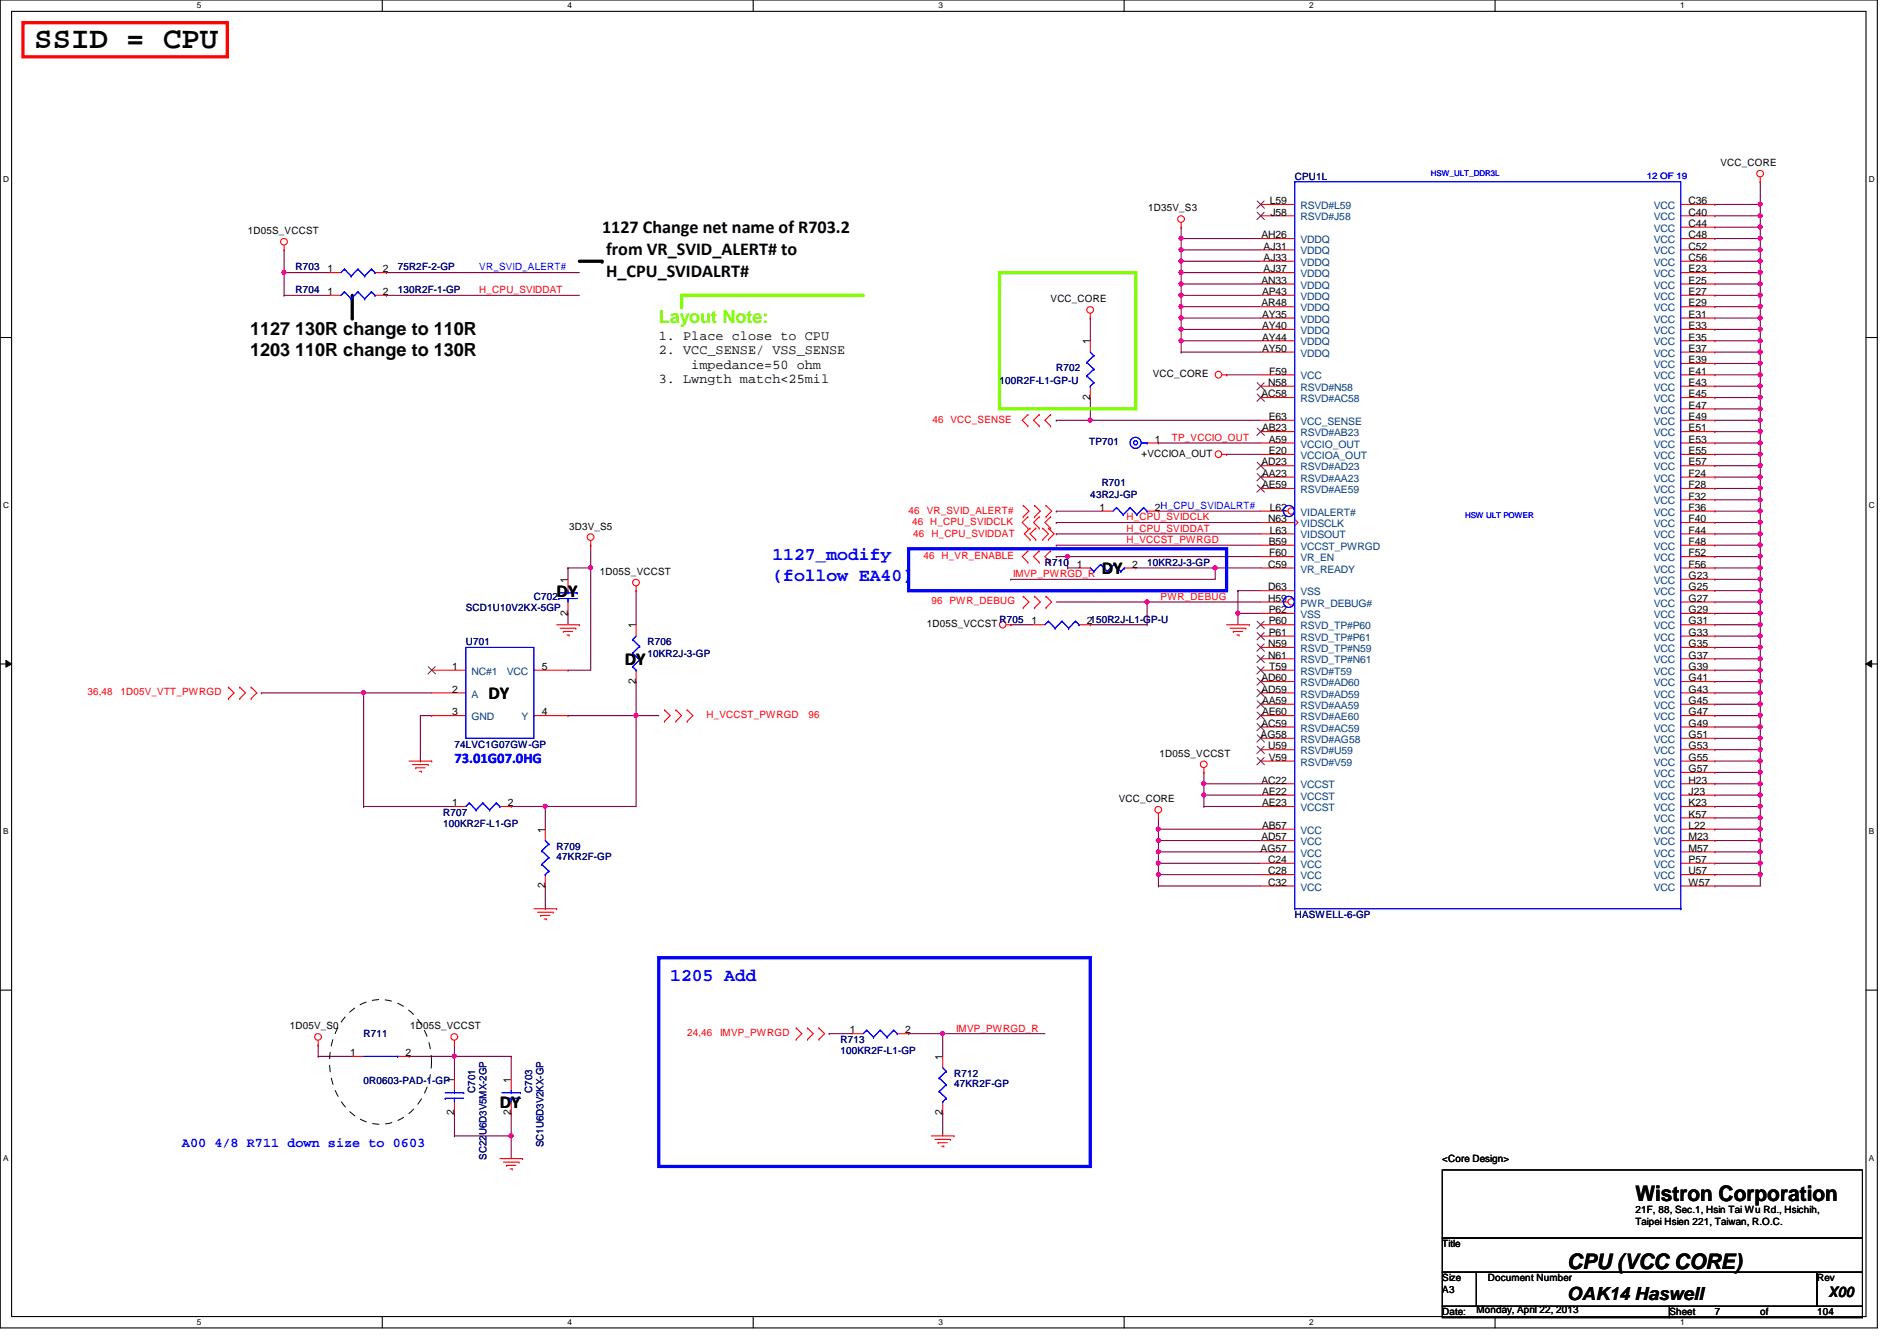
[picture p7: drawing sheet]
<svg xmlns="http://www.w3.org/2000/svg" width="297mm" height="210mm" viewBox="0 0 297 210" stroke-linecap="round" stroke-linejoin="round" font-family="sans-serif">
<defs><g id="words">
<text font-size="4.8" x="5.4" y="7.6">SSID = CPU</text>
<g font-size="3.3">
<text x="256.1" y="188">Wistron Corporation</text>
<text x="245.4" y="198.6">CPU (VCC CORE)</text>
</g>
<g font-size="2.8">
<text x="94.3" y="36.5">1127 Change net name of R703.2</text>
<text x="94.9" y="40">from VR_SVID_ALERT# to</text>
<text x="94.9" y="43.4">H_CPU_SVIDALRT#</text>
<text x="39.2" y="52.4">1127 130R change to 110R</text>
<text x="39.2" y="55.8">1203 110R change to 130R</text>
<text x="172.5" y="89.8">DY</text>
<text x="87.2" y="93.4">DY</text>
<text x="97.8" y="104.1">DY</text>
<text x="76.5" y="109.4">DY</text>
<text x="78.3" y="173.4">DY</text>
<text x="245.4" y="203.5">OAK14 Haswell</text>
</g>
<text font-size="2.8" fill="#80ff00" x="103.2" y="50.6">Layout Note:</text>
<g font-size="2.8" fill="#00f">
<text x="120.9" y="87.7">1127_modify</text>
<text x="120.9" y="90.9">(follow EA40)</text>
<text x="104.9" y="153.5">1205 Add</text>
</g>
<text font-size="2.3" fill="#00f" x="71.2" y="119.5">73.01G07.0HG</text>
<text font-size="2.3" x="286.3" y="203">X00</text>
<g font-size="2.1">
<text x="103.2" y="53.2">1. Place close to CPU</text>
<text x="103.2" y="55.5">2. VCC_SENSE/ VSS_SENSE</text>
<text x="103.2" y="59.9">3. Lwngth match&lt;25mil</text>
<text x="108.2" y="57.7">impedance=50 ohm</text>
</g>
<text font-size="2.1" fill="#00f" x="28.5" y="179.5">A00 4/8 R711 down size to 0603</text>
<g font-size="1.6" fill="#000080">
<text x="202.7" y="28.1">CPU1L</text>
<text x="46.3" y="45.9">R704</text>
<text x="46.3" y="42.3">R703</text>
<text x="62.3" y="45.9">130R2F-1-GP</text>
<text x="62.3" y="42.3">75R2F-2-GP</text>
<text x="165.4" y="58">R702</text>
<text x="156.5" y="60.1">100R2F-L1-GP-U</text>
<text x="170.6" y="69.7">TP701</text>
<text x="170.7" y="77.9">43R2J-GP</text>
<text x="172.5" y="76.1">R701</text>
<text x="163.6" y="88.6">R710</text>
<text x="179.6" y="88.6">10KR2J-3-GP</text>
<text x="72.9" y="95.7">SCD1U10V2KX-5GP</text>
<text x="83.6" y="93.9">C702</text>
<text x="72.9" y="101">U701</text>
<text x="101.4" y="101">R706</text>
<text x="156.5" y="97.5">R705</text>
<text x="101.4" y="102.8">10KR2J-3-GP</text>
<text x="71.2" y="117">74LVC1G07GW-GP</text>
<text x="69.4" y="127.7">R707</text>
<text x="69.4" y="129.5">100KR2F-L1-GP</text>
<text x="87.2" y="133">R709</text>
<text x="87.2" y="134.6">47KR2F-GP</text>
<text x="202.7" y="143.7">HASWELL-6-GP</text>
<text x="56.9" y="162.3">R711</text>
<text x="131.6" y="163.2">R713</text>
<text x="131.6" y="165">100KR2F-L1-GP</text>
<text x="56.9" y="169.6">0R0603-PAD-1-GP</text>
<text x="74.4" y="171" transform="rotate(-90 74.4 171)">C701</text>
<text x="83.3" y="171" transform="rotate(-90 83.3 171)">C703</text>
<text x="149.4" y="168.6">R712</text>
<text x="149.4" y="170.2">47KR2F-GP</text>
<text x="85.1" y="179.6" transform="rotate(-90 85.1 179.6)">SC1U6D3V2KX-GP</text>
<text x="76.2" y="181.5" transform="rotate(-90 76.2 181.5)">SC22U6D3V5MX-2GP</text>
</g>
<g font-size="1.6">
<text x="269.4" y="26">VCC_CORE</text>
<text x="179.8" y="33.1">1D35V_S3</text>
<text x="198.8" y="32">L59</text>
<text x="198.9" y="33.7">J58</text>
<text x="264.4" y="32">C36</text>
<text x="264.4" y="33.7">C40</text>
<text x="264.4" y="35.5">C44</text>
<text x="38.8" y="36.7">1D05S_VCCST</text>
<text x="197.5" y="37.3">AH26</text>
<text x="197.9" y="40.9">AJ33</text>
<text x="197.9" y="39.1">AJ31</text>
<text x="264.4" y="40.9">C56</text>
<text x="264.4" y="37.3">C48</text>
<text x="264.4" y="39.1">C52</text>
<text x="51.3" y="46.2">1</text>
<text x="51.3" y="42.6">1</text>
<text x="59.9" y="46.2">2</text>
<text x="59.9" y="42.6">2</text>
<text x="164.5" y="47.3">VCC_CORE</text>
<text x="197.5" y="48">AR48</text>
<text x="197.5" y="44.4">AN33</text>
<text x="197.6" y="46.2">AP43</text>
<text x="197.9" y="42.6">AJ37</text>
<text x="264.4" y="46.2">E27</text>
<text x="264.4" y="48">E29</text>
<text x="264.4" y="42.6">E23</text>
<text x="264.4" y="44.4">E25</text>
<text x="170.7" y="53.9" transform="rotate(-90 170.7 53.9)">1</text>
<text x="197.6" y="53.3">AY44</text>
<text x="197.6" y="51.5">AY40</text>
<text x="197.6" y="49.7">AY35</text>
<text x="264.4" y="49.7">E31</text>
<text x="264.4" y="51.5">E33</text>
<text x="264.4" y="53.3">E35</text>
<text x="180.5" y="59.1">VCC_CORE</text>
<text x="197.6" y="55.1">AY50</text>
<text x="198.8" y="58.6">F59</text>
<text x="264.4" y="58.6">E41</text>
<text x="264.4" y="55.1">E37</text>
<text x="264.4" y="56.9">E39</text>
<text x="170.7" y="62.6" transform="rotate(-90 170.7 62.6)">2</text>
<text x="197.5" y="62.2">AC58</text>
<text x="198.6" y="60.4">N58</text>
<text x="198.7" y="65.7">E63</text>
<text x="264.4" y="64">E47</text>
<text x="264.4" y="65.7">E49</text>
<text x="264.4" y="60.4">E43</text>
<text x="264.4" y="62.2">E45</text>
<text x="178.7" y="71.5">+VCCIOA_OUT</text>
<text x="180.8" y="69.3">1</text>
<text x="197.6" y="67.5">AB23</text>
<text x="198.7" y="69.3">A59</text>
<text x="198.7" y="71.1">E20</text>
<text x="264.4" y="67.5">E51</text>
<text x="264.4" y="69.3">E53</text>
<text x="264.4" y="71.1">E55</text>
<text x="197.5" y="72.9">AD23</text>
<text x="197.6" y="74.6">AA23</text>
<text x="197.6" y="76.4">AE59</text>
<text x="264.4" y="76.4">F28</text>
<text x="264.4" y="74.6">F24</text>
<text x="264.4" y="72.9">E57</text>
<text x="89.1" y="82.9">3D3V_S5</text>
<text x="172.2" y="80">1</text>
<text x="180.8" y="80">2H_CPU_SVIDALRT#</text>
<text x="198.6" y="81.7">N63</text>
<text x="198.8" y="83.5">L63</text>
<text x="198.8" y="80">L62</text>
<text x="264.4" y="83.5">F44</text>
<text x="264.4" y="81.7">F40</text>
<text x="264.4" y="78.2">F32</text>
<text x="264.4" y="80">F36</text>
<text x="168.6" y="88.9">1</text>
<text x="177.3" y="88.9">2</text>
<text x="198.6" y="88.9">C59</text>
<text x="198.7" y="85.3">B59</text>
<text x="198.8" y="87.1">F60</text>
<text x="264.4" y="87.1">F52</text>
<text x="264.4" y="88.9">F56</text>
<text x="264.4" y="85.3">F48</text>
<text x="88.9" y="91.2" transform="rotate(-90 88.9 91.2)">1</text>
<text x="93.9" y="90">1D05S_VCCST</text>
<text x="198.6" y="92.4">D63</text>
<text x="198.6" y="94.2">H59</text>
<text x="198.7" y="96">P62</text>
<text x="264.4" y="96">G29</text>
<text x="264.4" y="94.2">G27</text>
<text x="264.4" y="92.4">G25</text>
<text x="264.4" y="90.6">G23</text>
<text x="88.9" y="96.4" transform="rotate(-90 88.9 96.4)">2</text>
<text x="99.6" y="98.3" transform="rotate(-90 99.6 98.3)">1</text>
<text x="145.1" y="98.2">1D05S_VCCST</text>
<text x="161.5" y="97.7">1</text>
<text x="170.2" y="97.7">2150R2J-L1-GP-U</text>
<text x="198.6" y="101.3">N59</text>
<text x="198.7" y="97.7">P60</text>
<text x="198.7" y="99.5">P61</text>
<text x="264.4" y="101.3">G35</text>
<text x="264.4" y="99.5">G33</text>
<text x="264.4" y="97.7">G31</text>
<text x="70.8" y="104.9">1</text>
<text x="84.8" y="104.9">5</text>
<text x="99.6" y="107" transform="rotate(-90 99.6 107)">2</text>
<text x="197.5" y="106.6">AD60</text>
<text x="198.6" y="103.1">N61</text>
<text x="198.8" y="104.9">T59</text>
<text x="264.4" y="104.9">G39</text>
<text x="264.4" y="106.6">G41</text>
<text x="264.4" y="103.1">G37</text>
<text x="70.8" y="108.4">2</text>
<text x="70.8" y="112">3</text>
<text x="84.8" y="112">4</text>
<text x="197.5" y="113.7">AC59</text>
<text x="197.5" y="108.4">AD59</text>
<text x="197.6" y="110.2">AA59</text>
<text x="197.6" y="112">AE60</text>
<text x="264.4" y="113.7">G49</text>
<text x="264.4" y="110.2">G45</text>
<text x="264.4" y="112">G47</text>
<text x="264.4" y="108.4">G43</text>
<text x="181.6" y="118.4">1D05S_VCCST</text>
<text x="197.4" y="115.5">AG58</text>
<text x="198.6" y="117.3">U59</text>
<text x="198.7" y="119.1">V59</text>
<text x="264.4" y="119.1">G55</text>
<text x="264.4" y="115.5">G51</text>
<text x="264.4" y="117.3">G53</text>
<text x="175.2" y="125.6">VCC_CORE</text>
<text x="197.5" y="122.6">AC22</text>
<text x="197.6" y="124.4">AE22</text>
<text x="264.4" y="122.6">H23</text>
<text x="264.4" y="124.4">J23</text>
<text x="264.4" y="120.9">G57</text>
<text x="70.8" y="126.2">1</text>
<text x="79.5" y="126.2">2</text>
<text x="85.3" y="130.3" transform="rotate(-90 85.3 130.3)">1</text>
<text x="197.5" y="131.5">AD57</text>
<text x="197.6" y="129.8">AB57</text>
<text x="197.6" y="126.2">AE23</text>
<text x="264.4" y="131.5">M23</text>
<text x="264.4" y="129.8">L22</text>
<text x="264.4" y="128">K57</text>
<text x="264.4" y="126.2">K23</text>
<text x="197.4" y="133.3">AG57</text>
<text x="198.6" y="135.1">C24</text>
<text x="198.6" y="136.9">C28</text>
<text x="264.4" y="136.9">U57</text>
<text x="264.4" y="133.3">M57</text>
<text x="264.4" y="135.1">P57</text>
<text x="85.3" y="139" transform="rotate(-90 85.3 139)">2</text>
<text x="198.6" y="138.6">C32</text>
<text x="264.4" y="138.6">W57</text>
<text x="45.4" y="161.1">1D05V_S0</text>
<text x="64.2" y="161.1">1D05S_VCCST</text>
<text x="133.1" y="161.8">1</text>
<text x="141.7" y="161.8">2</text>
<text x="54.8" y="165.3">1</text>
<text x="63.5" y="165.3">2</text>
<text x="147.6" y="165.9" transform="rotate(-90 147.6 165.9)">1</text>
<text x="71.1" y="169.5" transform="rotate(-90 71.1 169.5)">1</text>
<text x="80" y="169.5" transform="rotate(-90 80 169.5)">1</text>
<text x="71.1" y="174.6" transform="rotate(-90 71.1 174.6)">2</text>
<text x="80" y="174.6" transform="rotate(-90 80 174.6)">2</text>
<text x="147.6" y="174.6" transform="rotate(-90 147.6 174.6)">2</text>
<text x="225.8" y="181.9">&lt;Core Design&gt;</text>
<text x="256.1" y="189.9">21F, 88, Sec.1, Hsin Tai Wu Rd., Hsichih,</text>
<text x="256.1" y="191.7">Taipei Hsien 221, Taiwan, R.O.C.</text>
<text x="225.8" y="195.2">Title</text>
<text x="225.8" y="200.6">Size</text>
<text x="225.8" y="202.4">A3</text>
<text x="233" y="200.6">Document Number</text>
<text x="284.5" y="200.6">Rev</text>
<text x="225.8" y="205.9">Date:</text>
<text x="231.2" y="205.6">Monday, April 22, 2013</text>
<text x="261.4" y="205.9">Sheet</text>
<text x="268.5" y="205.9">7</text>
<text x="275.6" y="205.9">of</text>
<text x="284.5" y="205.9">104</text>
</g>
<g font-size="1.6" fill="#004080">
<text x="203.6" y="34.5">RSVD#J58</text>
<text x="203.6" y="32.7">RSVD#L59</text>
<text x="258.9" y="32.7">VCC</text>
<text x="258.9" y="34.5">VCC</text>
<text x="203.6" y="41.6">VDDQ</text>
<text x="203.6" y="39.8">VDDQ</text>
<text x="203.6" y="38.1">VDDQ</text>
<text x="258.9" y="41.6">VCC</text>
<text x="258.9" y="38.1">VCC</text>
<text x="258.9" y="39.8">VCC</text>
<text x="258.9" y="36.3">VCC</text>
<text x="203.6" y="46.9">VDDQ</text>
<text x="203.6" y="45.2">VDDQ</text>
<text x="203.6" y="43.4">VDDQ</text>
<text x="258.9" y="46.9">VCC</text>
<text x="258.9" y="43.4">VCC</text>
<text x="258.9" y="45.2">VCC</text>
<text x="203.6" y="52.3">VDDQ</text>
<text x="203.6" y="50.5">VDDQ</text>
<text x="203.6" y="48.7">VDDQ</text>
<text x="258.9" y="50.5">VCC</text>
<text x="258.9" y="52.3">VCC</text>
<text x="258.9" y="48.7">VCC</text>
<text x="203.6" y="59.4">VCC</text>
<text x="203.6" y="54.1">VDDQ</text>
<text x="203.6" y="55.8">VDDQ</text>
<text x="258.9" y="59.4">VCC</text>
<text x="258.9" y="55.8">VCC</text>
<text x="258.9" y="57.6">VCC</text>
<text x="258.9" y="54.1">VCC</text>
<text x="203.6" y="62.9">RSVD#AC58</text>
<text x="203.6" y="61.2">RSVD#N58</text>
<text x="258.9" y="64.7">VCC</text>
<text x="258.9" y="61.2">VCC</text>
<text x="258.9" y="62.9">VCC</text>
<text x="203.6" y="70.1">VCCIO_OUT</text>
<text x="203.6" y="71.8">VCCIOA_OUT</text>
<text x="203.6" y="68.3">RSVD#AB23</text>
<text x="203.6" y="66.5">VCC_SENSE</text>
<text x="258.9" y="68.3">VCC</text>
<text x="258.9" y="70.1">VCC</text>
<text x="258.9" y="71.8">VCC</text>
<text x="258.9" y="66.5">VCC</text>
<text x="203.6" y="73.6">RSVD#AD23</text>
<text x="203.6" y="75.4">RSVD#AA23</text>
<text x="203.6" y="77.2">RSVD#AE59</text>
<text x="258.9" y="77.2">VCC</text>
<text x="258.9" y="75.4">VCC</text>
<text x="258.9" y="73.6">VCC</text>
<text x="203.6" y="82.5">VIDSCLK</text>
<text x="203.6" y="80.7">VIDALERT#</text>
<text x="258.9" y="82.5">VCC</text>
<text x="258.9" y="79">VCC</text>
<text x="258.9" y="80.7">VCC</text>
<text x="203.6" y="86.1">VCCST_PWRGD</text>
<text x="203.6" y="89.6">VR_READY</text>
<text x="203.6" y="87.8">VR_EN</text>
<text x="203.6" y="84.3">VIDSOUT</text>
<text x="258.9" y="87.8">VCC</text>
<text x="258.9" y="89.6">VCC</text>
<text x="258.9" y="86.1">VCC</text>
<text x="258.9" y="84.3">VCC</text>
<text x="203.6" y="93.2">VSS</text>
<text x="203.6" y="95">PWR_DEBUG#</text>
<text x="258.9" y="95">VCC</text>
<text x="258.9" y="93.2">VCC</text>
<text x="258.9" y="91.4">VCC</text>
<text x="203.6" y="96.7">VSS</text>
<text x="203.6" y="98.5">RSVD_TP#P60</text>
<text x="203.6" y="100.3">RSVD_TP#P61</text>
<text x="258.9" y="100.3">VCC</text>
<text x="258.9" y="96.7">VCC</text>
<text x="258.9" y="98.5">VCC</text>
<text x="73.8" y="105.6">NC#1</text>
<text x="79.4" y="105.6">VCC</text>
<text x="203.6" y="102.1">RSVD_TP#N59</text>
<text x="203.6" y="103.8">RSVD_TP#N61</text>
<text x="203.6" y="105.6">RSVD#T59</text>
<text x="203.6" y="107.4">RSVD#AD60</text>
<text x="258.9" y="105.6">VCC</text>
<text x="258.9" y="107.4">VCC</text>
<text x="258.9" y="103.8">VCC</text>
<text x="258.9" y="102.1">VCC</text>
<text x="73.8" y="109.2">A</text>
<text x="73.8" y="112.7">GND</text>
<text x="81.7" y="112.7">Y</text>
<text x="203.6" y="111">RSVD#AA59</text>
<text x="203.6" y="112.7">RSVD#AE60</text>
<text x="203.6" y="109.2">RSVD#AD59</text>
<text x="258.9" y="111">VCC</text>
<text x="258.9" y="112.7">VCC</text>
<text x="258.9" y="109.2">VCC</text>
<text x="203.6" y="118.1">RSVD#U59</text>
<text x="203.6" y="119.8">RSVD#V59</text>
<text x="203.6" y="116.3">RSVD#AG58</text>
<text x="203.6" y="114.5">RSVD#AC59</text>
<text x="258.9" y="119.8">VCC</text>
<text x="258.9" y="114.5">VCC</text>
<text x="258.9" y="116.3">VCC</text>
<text x="258.9" y="118.1">VCC</text>
<text x="203.6" y="123.4">VCCST</text>
<text x="203.6" y="125.2">VCCST</text>
<text x="258.9" y="123.4">VCC</text>
<text x="258.9" y="125.2">VCC</text>
<text x="258.9" y="121.6">VCC</text>
<text x="203.6" y="130.5">VCC</text>
<text x="203.6" y="127">VCCST</text>
<text x="258.9" y="130.5">VCC</text>
<text x="258.9" y="128.7">VCC</text>
<text x="258.9" y="127">VCC</text>
<text x="203.6" y="135.8">VCC</text>
<text x="203.6" y="137.6">VCC</text>
<text x="203.6" y="134.1">VCC</text>
<text x="203.6" y="132.3">VCC</text>
<text x="258.9" y="137.6">VCC</text>
<text x="258.9" y="132.3">VCC</text>
<text x="258.9" y="134.1">VCC</text>
<text x="258.9" y="135.8">VCC</text>
<text x="203.6" y="139.4">VCC</text>
<text x="258.9" y="139.4">VCC</text>
</g>
<text font-size="1.6" fill="#00f" x="75.1" y="42.3">VR_SVID_ALERT#</text>
<g font-size="1.6" fill="#f00">
<text x="75.1" y="45.9">H_CPU_SVIDDAT</text>
<text x="146" y="66.2">46 VCC_SENSE</text>
<text x="183.5" y="69">TP_VCCIO_OUT</text>
<text x="142.3" y="80.4">46 VR_SVID_ALERT#</text>
<text x="142.8" y="82.2">46 H_CPU_SVIDCLK</text>
<text x="176.4" y="81.4">H_CPU_SVIDCLK</text>
<text x="176.4" y="83.2">H_CPU_SVIDDAT</text>
<text x="143" y="84.1">46 H_CPU_SVIDDAT</text>
<text x="144.6" y="87.5">46 H_VR_ENABLE</text>
<text x="176.4" y="85">H_VCCST_PWRGD</text>
<text x="145.8" y="94.6">96 PWR_DEBUG</text>
<text x="158.6" y="90.3">IMVP_PWRGD_R</text>
<text x="181.7" y="93.9">PWR_DEBUG</text>
<text x="13.7" y="108.8">36,48</text>
<text x="18.9" y="108.8">1D05V_VTT_PWRGD</text>
<text x="110.6" y="112.4">H_VCCST_PWRGD</text>
<text x="126.6" y="112.4">96</text>
<text x="149.7" y="161.5">IMVP_PWRGD_R</text>
<text x="107.6" y="162.2">24,46</text>
<text x="112.8" y="162.2">IMVP_PWRGD</text>
</g>
<text font-size="1.4" fill="#00f" x="257.8" y="28">12 OF 19</text>
<g font-size="1.3">
<text x="30.8" y="1.3">5</text>
<text x="88.9" y="1.3">4</text>
<text x="146.9" y="1.3">3</text>
<text x="205" y="1.3">2</text>
<text x="263.1" y="1.3">1</text>
<text x=".5" y="28.4">D</text>
<text x="292.6" y="28.4">D</text>
<text x=".5" y="79.5">C</text>
<text x="292.6" y="79.5">C</text>
<text x=".5" y="130.6">B</text>
<text x="292.6" y="130.6">B</text>
<text x=".5" y="181.7">A</text>
<text x="292.6" y="181.7">A</text>
<text x="30.8" y="207.4">5</text>
<text x="88.9" y="207.4">4</text>
<text x="146.9" y="207.4">3</text>
<text x="205" y="207.4">2</text>
<text x="263.1" y="207.4">1</text>
</g>
<g font-size="1.3" fill="#00f">
<text x="224.1" y="27.5">HSW_ULT_DDR3L</text>
<text x="229.4" y="81.2">HSW ULT POWER</text>
</g>
</g></defs>
<path d="M0 0h294v207.9h-294zM1.8 1.8h290.4v204.3h-290.4z" fill="none" stroke="#000" stroke-width=".17"/>
<g fill="#fff">
<path d="M30.8 .2h.7v1.4h-.7z"/>
<path d="M30.8 206.2h.7v1.4h-.7z"/>
</g>
<path d="M59.9 0v1.8M59.9 206.1v1.8" fill="none" stroke="#000" stroke-width=".17"/>
<g fill="#fff">
<path d="M88.9 .2h.6v1.4h-.6z"/>
<path d="M88.9 206.2h.6v1.4h-.6z"/>
</g>
<path d="M117.9 0v1.8M117.9 206.1v1.8" fill="none" stroke="#000" stroke-width=".17"/>
<g fill="#fff">
<path d="M146.9 .2h.7v1.4h-.7z"/>
<path d="M146.9 206.2h.7v1.4h-.7z"/>
</g>
<path d="M176 0v1.8M176 206.1v1.8" fill="none" stroke="#000" stroke-width=".17"/>
<g fill="#fff">
<path d="M205 .2h.7v1.4h-.7z"/>
<path d="M205 206.2h.7v1.4h-.7z"/>
</g>
<path d="M234.1 0v1.8M234.1 206.1v1.8" fill="none" stroke="#000" stroke-width=".17"/>
<g fill="#fff">
<path d="M263.1 .2h.7v1.4h-.7z"/>
<path d="M263.1 206.2h.7v1.4h-.7z"/>
<path d="M.5 27.3h.9v1.4h-.9z"/>
<path d="M292.6 27.3h.9v1.4h-.9z"/>
<path d="M.5 78.4h.9v1.4h-.9z"/>
<path d="M292.6 78.4h.9v1.4h-.9z"/>
</g>
<path d="M0 52.8h1.8M292.2 52.8h1.8" fill="none" stroke="#000" stroke-width=".17"/>
<g fill="#fff">
<path d="M.5 129.5h.8v1.4h-.8z"/>
<path d="M292.6 129.5h.9v1.4h-.9z"/>
</g>
<path d="M0 103.9h1.8M292.2 103.9h1.8" fill="none" stroke="#000" stroke-width=".17"/>
<path d="M.9 103.4l.9 .5-.9 .5zM292.2 103.9l.9-.5v1z" fill="#000"/>
<path d="M.9 103.4l.9 .5-.9 .5zM292.2 103.9l.9-.5v1z" fill="none" stroke="#000" stroke-width=".16"/>
<g fill="#fff">
<path d="M.5 180.5h.8v1.4h-.8z"/>
<path d="M292.6 180.5h.9v1.4h-.9z"/>
</g>
<path d="M0 155h1.8M292.2 155h1.8" fill="none" stroke="#000" stroke-width=".17"/>
<path d="M44.5 42.7h.1M44.5 42.7h7.1M181.4 69.3h.1M181.4 69.3h16M165.4 87.1h.1M165.4 87.1h1.8M167.2 87.1h.1M167.2 87.1v1.8M275.6 128h.1M275.6 128v1.8" fill="none" stroke="#800040" stroke-width=".17"/>
<circle cx="275.6" cy="128" r=".32" fill="#f0f"/>
<circle cx="275.6" cy="128" r=".32" fill="none" stroke="#f0f" stroke-width=".17"/>
<path d="M275.6 115.6h.1M275.6 115.6v1.7" fill="none" stroke="#800040" stroke-width=".17"/>
<circle cx="275.6" cy="115.5" r=".32" fill="#f0f"/>
<circle cx="275.6" cy="115.5" r=".32" fill="none" stroke="#f0f" stroke-width=".17"/>
<path d="M275.6 40.9h.1M275.6 40.9v1.8" fill="none" stroke="#800040" stroke-width=".17"/>
<circle cx="275.6" cy="40.9" r=".32" fill="#f0f"/>
<circle cx="275.6" cy="40.9" r=".32" fill="none" stroke="#f0f" stroke-width=".17"/>
<path d="M275.6 80h.1M275.6 88.9h.1M275.6 80v1.8M275.6 88.9v1.8" fill="none" stroke="#800040" stroke-width=".17"/>
<circle cx="275.6" cy="88.9" r=".32" fill="#f0f"/>
<circle cx="275.6" cy="88.9" r=".32" fill="none" stroke="#f0f" stroke-width=".17"/>
<path d="M275.6 74.7h.1M275.6 74.7v1.8" fill="none" stroke="#800040" stroke-width=".17"/>
<circle cx="275.6" cy="74.6" r=".32" fill="#f0f"/>
<circle cx="275.6" cy="74.6" r=".32" fill="none" stroke="#f0f" stroke-width=".17"/>
<path d="M275.6 48h.1M275.6 48v1.8" fill="none" stroke="#800040" stroke-width=".17"/>
<circle cx="275.6" cy="48" r=".32" fill="#f0f"/>
<circle cx="275.6" cy="48" r=".32" fill="none" stroke="#f0f" stroke-width=".17"/>
<path d="M275.6 126.2h.1M275.6 126.2v1.8" fill="none" stroke="#800040" stroke-width=".17"/>
<circle cx="275.6" cy="126.2" r=".32" fill="#f0f"/>
<circle cx="275.6" cy="126.2" r=".32" fill="none" stroke="#f0f" stroke-width=".17"/>
<path d="M275.6 67.6h.1M275.6 67.6v1.7" fill="none" stroke="#800040" stroke-width=".17"/>
<circle cx="275.6" cy="67.5" r=".32" fill="#f0f"/>
<circle cx="275.6" cy="67.5" r=".32" fill="none" stroke="#f0f" stroke-width=".17"/>
<path d="M275.6 104.9h.1M275.6 104.9v1.8M275.6 133.3h.1M275.6 133.3v1.8" fill="none" stroke="#800040" stroke-width=".17"/>
<circle cx="275.6" cy="133.3" r=".32" fill="#f0f"/>
<circle cx="275.6" cy="133.3" r=".32" fill="none" stroke="#f0f" stroke-width=".17"/>
<path d="M275.6 37.3h.1M275.6 37.3v1.8" fill="none" stroke="#800040" stroke-width=".17"/>
<circle cx="275.6" cy="37.3" r=".32" fill="#f0f"/>
<circle cx="275.6" cy="37.3" r=".32" fill="none" stroke="#f0f" stroke-width=".17"/>
<path d="M275.6 64h.1M275.6 64v1.8" fill="none" stroke="#800040" stroke-width=".17"/>
<circle cx="275.6" cy="64" r=".32" fill="#f0f"/>
<circle cx="275.6" cy="64" r=".32" fill="none" stroke="#f0f" stroke-width=".17"/>
<path d="M275.6 51.6h.1M275.6 51.6v1.7" fill="none" stroke="#800040" stroke-width=".17"/>
<circle cx="275.6" cy="51.5" r=".32" fill="#f0f"/>
<circle cx="275.6" cy="51.5" r=".32" fill="none" stroke="#f0f" stroke-width=".17"/>
<g fill="none" stroke="#800040" stroke-width=".17">
<path d="M268.5 58.7h.1M268.5 51.6h.1M268.5 58.7h7.1M275.6 49.8h.1M275.6 49.8v1.8h-7.1M268.5 62.2h.1M268.5 67.6h.1M268.5 69.3h.1M268.5 62.2h7.1M268.5 67.6h7.1M268.5 69.3h7.1M275.6 92.5h.1"/>
<path d="M275.6 92.5v1.7"/>
</g>
<circle cx="275.6" cy="69.3" r=".32" fill="#f0f"/>
<circle cx="275.6" cy="69.3" r=".32" fill="none" stroke="#f0f" stroke-width=".17"/>
<path d="M268.5 56.9h.1M268.5 55.1h.1M268.5 53.3h.1M268.5 56.9h7.1M268.5 55.1h7.1M268.5 53.3h7.1" fill="none" stroke="#800040" stroke-width=".17"/>
<circle cx="275.6" cy="53.3" r=".32" fill="#f0f"/>
<circle cx="275.6" cy="53.3" r=".32" fill="none" stroke="#f0f" stroke-width=".17"/>
<path d="M185 44.4h.1M185 44.4h12.4M268.5 60.5h.1M268.5 65.8h.1M268.5 64h.1M268.5 60.5h7.1M268.5 65.8h7.1M268.5 64h7.1" fill="none" stroke="#800040" stroke-width=".17"/>
<circle cx="184.9" cy="44.4" r=".32" fill="#f0f"/>
<circle cx="184.9" cy="44.4" r=".32" fill="none" stroke="#f0f" stroke-width=".17"/>
<g fill="none" stroke="#800040" stroke-width=".17">
<path d="M192.1 58.7h.1M192.1 58.7h5.3M165.4 85.3h.1M165.4 85.3h32M165.4 94.2h14.2M179.6 94.2h.1M181.4 135.1h.1M181.4 135.1h16M142.3 161.8h.1M142.3 161.8h5.3M147.6 161.8h.1M147.6 174.2h.1"/>
<path d="M147.6 161.8v3.6M147.6 174.2v3.6"/>
</g>
<circle cx="181.4" cy="135.1" r=".32" fill="#f0f"/>
<circle cx="181.4" cy="135.1" r=".32" fill="none" stroke="#f0f" stroke-width=".17"/>
<path d="M170.7 65.8h.1M170.7 65.8h26.7M158.3 90.7h.1M158.3 90.7h32" fill="none" stroke="#800040" stroke-width=".17"/>
<circle cx="170.7" cy="65.8" r=".32" fill="#f0f"/>
<circle cx="170.7" cy="65.8" r=".32" fill="none" stroke="#f0f" stroke-width=".17"/>
<path d="M170.7 97.8h.1M170.7 97.8h8.9M268.5 106.7h.1M268.5 106.7h7.1" fill="none" stroke="#800040" stroke-width=".17"/>
<circle cx="275.6" cy="106.7" r=".32" fill="#f0f"/>
<circle cx="275.6" cy="106.7" r=".32" fill="none" stroke="#f0f" stroke-width=".17"/>
<path d="M158.3 97.8h.1M158.3 97.8h3.5M268.5 97.8h.1M268.5 96h.1M268.5 94.2h.1M268.5 92.5h.1M268.5 97.8h7.1M268.5 96h7.1M268.5 94.2h7.1M268.5 92.5h7.1M268.5 108.5h.1M268.5 108.5h7.1" fill="none" stroke="#800040" stroke-width=".17"/>
<circle cx="275.6" cy="92.4" r=".32" fill="#f0f"/>
<circle cx="275.6" cy="92.4" r=".32" fill="none" stroke="#f0f" stroke-width=".17"/>
<g fill="none" stroke="#800040" stroke-width=".17">
<path d="M268.5 72.9h.1M268.5 78.2h.1M268.5 72.9h7.1M268.5 78.2h7.1M268.5 99.6h.1M268.5 80h.1M268.5 85.3h.1M268.5 83.6h.1M268.5 81.8h.1M268.5 87.1h.1M268.5 90.7h.1M268.5 99.6h7.1"/>
<path d="M268.5 80h7.1M268.5 85.3h7.1M268.5 83.6h7.1M268.5 81.8h7.1M268.5 87.1h7.1M268.5 90.7h7.1M268.5 104.9h.1M268.5 103.1h.1M268.5 101.3h.1M268.5 104.9h7.1M268.5 103.1h7.1M268.5 101.3h7.1"/>
</g>
<circle cx="275.6" cy="90.7" r=".32" fill="#f0f"/>
<circle cx="275.6" cy="90.7" r=".32" fill="none" stroke="#f0f" stroke-width=".17"/>
<path d="M268.5 71.1h.1M268.5 76.5h.1M268.5 71.1h7.1M268.5 76.5h7.1M268.5 88.9h.1M268.5 88.9h7.1" fill="none" stroke="#800040" stroke-width=".17"/>
<circle cx="275.6" cy="76.4" r=".32" fill="#f0f"/>
<circle cx="275.6" cy="76.4" r=".32" fill="none" stroke="#f0f" stroke-width=".17"/>
<path d="M185 46.2h.1M185 46.2h12.4M268.5 74.7h.1M268.5 74.7h7.1M165.4 81.8h.1M165.4 81.8h32" fill="none" stroke="#800040" stroke-width=".17"/>
<circle cx="184.9" cy="46.2" r=".32" fill="#f0f"/>
<circle cx="184.9" cy="46.2" r=".32" fill="none" stroke="#f0f" stroke-width=".17"/>
<path d="M185 51.6h.1M185 51.6h12.4" fill="none" stroke="#800040" stroke-width=".17"/>
<circle cx="184.9" cy="51.5" r=".32" fill="#f0f"/>
<circle cx="184.9" cy="51.5" r=".32" fill="none" stroke="#f0f" stroke-width=".17"/>
<path d="M185 49.8h.1M185 49.8h12.4" fill="none" stroke="#800040" stroke-width=".17"/>
<circle cx="184.9" cy="49.8" r=".32" fill="#f0f"/>
<circle cx="184.9" cy="49.8" r=".32" fill="none" stroke="#f0f" stroke-width=".17"/>
<path d="M185 48h.1M185 48h12.4" fill="none" stroke="#800040" stroke-width=".17"/>
<circle cx="184.9" cy="48" r=".32" fill="#f0f"/>
<circle cx="184.9" cy="48" r=".32" fill="none" stroke="#f0f" stroke-width=".17"/>
<path d="M185 53.3h.1M185 53.3h12.4" fill="none" stroke="#800040" stroke-width=".17"/>
<circle cx="184.9" cy="53.3" r=".32" fill="#f0f"/>
<circle cx="184.9" cy="53.3" r=".32" fill="none" stroke="#f0f" stroke-width=".17"/>
<path d="M275.6 28.4h.1M275.6 28.4v3.6M188.5 124.5h.1M188.5 124.5h8.9" fill="none" stroke="#800040" stroke-width=".17"/>
<circle cx="188.5" cy="124.4" r=".32" fill="#f0f"/>
<circle cx="188.5" cy="124.4" r=".32" fill="none" stroke="#f0f" stroke-width=".17"/>
<path d="M185 39.1h.1M185 39.1h12.4M170.7 49.8h.1M170.7 49.8v3.5M129.8 161.8h.1M129.8 161.8h3.6" fill="none" stroke="#800040" stroke-width=".17"/>
<circle cx="184.9" cy="39.1" r=".32" fill="#f0f"/>
<circle cx="184.9" cy="39.1" r=".32" fill="none" stroke="#f0f" stroke-width=".17"/>
<path d="M60.5 42.7h.1M60.5 42.7h30.2M181.4 136.9h.1M181.4 136.9h16" fill="none" stroke="#800040" stroke-width=".17"/>
<circle cx="181.4" cy="136.9" r=".32" fill="#f0f"/>
<circle cx="181.4" cy="136.9" r=".32" fill="none" stroke="#f0f" stroke-width=".17"/>
<g fill="none" stroke="#800040" stroke-width=".17">
<path d="M177.8 88.9h.1M177.8 88.9h12.5M190.3 88.9h.1M190.3 88.9v1.8M268.5 117.3h.1M268.5 117.3h7.1M268.5 131.6h.1M268.5 138.7h.1M268.5 136.9h.1M268.5 122.7h.1M268.5 120.9h.1M268.5 126.2h.1"/>
<path d="M268.5 131.6h7.1M268.5 138.7h7.1M268.5 136.9h7.1M268.5 122.7h7.1M268.5 120.9h7.1M268.5 126.2h7.1"/>
</g>
<circle cx="275.6" cy="117.3" r=".32" fill="#f0f"/>
<circle cx="275.6" cy="117.3" r=".32" fill="none" stroke="#f0f" stroke-width=".17"/>
<path d="M268.5 129.8h.1M268.5 135.1h.1M268.5 129.8h7.1M268.5 135.1h7.1" fill="none" stroke="#800040" stroke-width=".17"/>
<circle cx="275.6" cy="135.1" r=".32" fill="#f0f"/>
<circle cx="275.6" cy="135.1" r=".32" fill="none" stroke="#f0f" stroke-width=".17"/>
<g fill="none" stroke="#800040" stroke-width=".17">
<path d="M185 37.3h.1M185 39.1h.1M185 37.3v17.8M185 53.3h.1M185 42.7h.1M185 51.6h.1M185 46.2h.1M185 48h.1M185 49.8h.1M185 40.9h.1M185 44.4h.1M268.5 110.2h.1"/>
<path d="M268.5 115.6h.1M268.5 113.8h.1M268.5 112h.1M268.5 119.1h.1M268.5 110.2h7.1M268.5 115.6h7.1M268.5 113.8h7.1M268.5 112h7.1M268.5 119.1h7.1M188.5 122.7h.1M188.5 122.7h8.9M268.5 133.3h.1"/>
<path d="M268.5 128h.1M268.5 124.5h.1M268.5 133.3h7.1M268.5 128h7.1M268.5 124.5h7.1"/>
</g>
<circle cx="188.5" cy="122.7" r=".32" fill="#f0f"/>
<circle cx="188.5" cy="122.7" r=".32" fill="none" stroke="#f0f" stroke-width=".17"/>
<path d="M44.5 46.2h.1M44.5 42.7h.1M44.5 46.2h7.1M44.5 42.7v3.5" fill="none" stroke="#800040" stroke-width=".17"/>
<circle cx="44.5" cy="42.6" r=".32" fill="#f0f"/>
<circle cx="44.5" cy="42.6" r=".32" fill="none" stroke="#f0f" stroke-width=".17"/>
<path d="M185 40.9h.1M185 40.9h12.4M188.5 126.2h.1M188.5 126.2h8.9" fill="none" stroke="#800040" stroke-width=".17"/>
<circle cx="184.9" cy="40.9" r=".32" fill="#f0f"/>
<circle cx="184.9" cy="40.9" r=".32" fill="none" stroke="#f0f" stroke-width=".17"/>
<path d="M193.8 92.5h.1M193.8 92.5h3.6M181.4 129.8h.1M181.4 129.8h16" fill="none" stroke="#800040" stroke-width=".17"/>
<circle cx="181.4" cy="129.8" r=".32" fill="#f0f"/>
<circle cx="181.4" cy="129.8" r=".32" fill="none" stroke="#f0f" stroke-width=".17"/>
<g fill="none" stroke="#800040" stroke-width=".17">
<path d="M44.5 39.1h.1M44.5 39.1v3.6M167.2 87.1h.1M167.2 87.1h30.2M193.8 92.5h.1M193.8 92.5v3.5M181.4 138.7h.1M181.4 133.3h.1M181.4 135.1h.1M181.4 136.9h.1M181.4 131.6h.1M181.4 138.7h16"/>
<path d="M181.4 131.6v7.1"/>
</g>
<circle cx="167.1" cy="87.1" r=".32" fill="#f0f"/>
<circle cx="167.1" cy="87.1" r=".32" fill="none" stroke="#f0f" stroke-width=".17"/>
<path d="M88.9 112h.1M88.9 112h14.3M99.6 106.7h.1M99.6 112h.1M99.6 106.7v5.3" fill="none" stroke="#800040" stroke-width=".17"/>
<circle cx="99.6" cy="112" r=".32" fill="#f0f"/>
<circle cx="99.6" cy="112" r=".32" fill="none" stroke="#f0f" stroke-width=".17"/>
<path d="M92.5 88.9h.1M92.5 88.9v16h-3.6M99.6 92.5h.1M99.6 92.5v5.3M88.9 104.9h.1" fill="none" stroke="#800040" stroke-width=".17"/>
<circle cx="92.5" cy="88.9" r=".32" fill="#f0f"/>
<circle cx="92.5" cy="88.9" r=".32" fill="none" stroke="#f0f" stroke-width=".17"/>
<g fill="none" stroke="#800040" stroke-width=".17">
<path d="M192.1 71.1h.1M192.1 71.1h5.3M88.9 88.9h.1M88.9 96h.1M88.9 88.9v1.8M88.9 96v1.8M92.5 85.3h.1M92.5 85.3v3.6h-3.6M165.4 83.6h.1M165.4 83.6h32M40.9 108.5h.1M40.9 108.5h26.7"/>
<path d="M56.9 108.5h.1M56.9 108.5v17.7M65.8 119.1h.1M67.6 112h.1M67.6 112h-1.8v7.1M56.9 126.2h.1M56.9 126.2h14.3M80 126.2h.1M80 126.2h5.4M85.4 126.2h.1M85.4 126.2v3.6M85.4 138.7v3.5"/>
<path d="M85.4 142.2h.1"/>
</g>
<circle cx="56.9" cy="108.4" r=".32" fill="#f0f"/>
<circle cx="56.9" cy="108.4" r=".32" fill="none" stroke="#f0f" stroke-width=".17"/>
<path d="M99.6 112h.1M99.6 112v14.2h-14.2M85.4 126.2h.1" fill="none" stroke="#800040" stroke-width=".17"/>
<circle cx="85.4" cy="126.2" r=".32" fill="#f0f"/>
<circle cx="85.4" cy="126.2" r=".32" fill="none" stroke="#f0f" stroke-width=".17"/>
<path d="M275.6 71.1h.1M275.6 71.1v1.8M181.4 129.8h.1M181.4 129.8v1.8M188.5 124.5h.1M188.5 124.5v1.7" fill="none" stroke="#800040" stroke-width=".17"/>
<circle cx="275.6" cy="71.1" r=".32" fill="#f0f"/>
<circle cx="275.6" cy="71.1" r=".32" fill="none" stroke="#f0f" stroke-width=".17"/>
<path d="M275.6 81.8h.1M275.6 81.8v1.8M275.6 106.7h.1M275.6 106.7v1.8" fill="none" stroke="#800040" stroke-width=".17"/>
<circle cx="275.6" cy="81.8" r=".32" fill="#f0f"/>
<circle cx="275.6" cy="81.8" r=".32" fill="none" stroke="#f0f" stroke-width=".17"/>
<path d="M275.6 113.8h.1M275.6 113.8v1.8" fill="none" stroke="#800040" stroke-width=".17"/>
<circle cx="275.6" cy="113.8" r=".32" fill="#f0f"/>
<circle cx="275.6" cy="113.8" r=".32" fill="none" stroke="#f0f" stroke-width=".17"/>
<path d="M275.6 46.2h.1M275.6 46.2v1.8" fill="none" stroke="#800040" stroke-width=".17"/>
<circle cx="275.6" cy="46.2" r=".32" fill="#f0f"/>
<circle cx="275.6" cy="46.2" r=".32" fill="none" stroke="#f0f" stroke-width=".17"/>
<path d="M275.6 55.1h.1M275.6 55.1v1.8" fill="none" stroke="#800040" stroke-width=".17"/>
<circle cx="275.6" cy="55.1" r=".32" fill="#f0f"/>
<circle cx="275.6" cy="55.1" r=".32" fill="none" stroke="#f0f" stroke-width=".17"/>
<path d="M275.6 42.7h.1M275.6 42.7v1.7M275.6 87.1h.1M275.6 87.1v1.8M275.6 117.3h.1M275.6 117.3v1.8" fill="none" stroke="#800040" stroke-width=".17"/>
<circle cx="275.6" cy="87.1" r=".32" fill="#f0f"/>
<circle cx="275.6" cy="87.1" r=".32" fill="none" stroke="#f0f" stroke-width=".17"/>
<path d="M275.6 69.3h.1M275.6 69.3v1.8M275.6 103.1h.1M275.6 103.1v1.8" fill="none" stroke="#800040" stroke-width=".17"/>
<circle cx="275.6" cy="104.9" r=".32" fill="#f0f"/>
<circle cx="275.6" cy="104.9" r=".32" fill="none" stroke="#f0f" stroke-width=".17"/>
<circle cx="275.6" cy="103.1" r=".32" fill="#f0f"/>
<circle cx="275.6" cy="103.1" r=".32" fill="none" stroke="#f0f" stroke-width=".17"/>
<path d="M275.6 83.6h.1M275.6 83.6v1.7" fill="none" stroke="#800040" stroke-width=".17"/>
<circle cx="275.6" cy="83.5" r=".32" fill="#f0f"/>
<circle cx="275.6" cy="83.5" r=".32" fill="none" stroke="#f0f" stroke-width=".17"/>
<path d="M275.6 39.1h.1M275.6 39.1v1.8M185 42.7h.1M185 42.7h12.4" fill="none" stroke="#800040" stroke-width=".17"/>
<circle cx="184.9" cy="42.6" r=".32" fill="#f0f"/>
<circle cx="184.9" cy="42.6" r=".32" fill="none" stroke="#f0f" stroke-width=".17"/>
<path d="M275.6 110.2h.1M275.6 110.2v1.8" fill="none" stroke="#800040" stroke-width=".17"/>
<circle cx="275.6" cy="110.2" r=".32" fill="#f0f"/>
<circle cx="275.6" cy="110.2" r=".32" fill="none" stroke="#f0f" stroke-width=".17"/>
<path d="M275.6 33.8h.1M275.6 33.8v1.8" fill="none" stroke="#800040" stroke-width=".17"/>
<circle cx="275.6" cy="35.5" r=".32" fill="#f0f"/>
<circle cx="275.6" cy="35.5" r=".32" fill="none" stroke="#f0f" stroke-width=".17"/>
<circle cx="275.6" cy="33.8" r=".32" fill="#f0f"/>
<circle cx="275.6" cy="33.8" r=".32" fill="none" stroke="#f0f" stroke-width=".17"/>
<path d="M275.6 65.8h.1M275.6 65.8v1.8" fill="none" stroke="#800040" stroke-width=".17"/>
<circle cx="275.6" cy="65.8" r=".32" fill="#f0f"/>
<circle cx="275.6" cy="65.8" r=".32" fill="none" stroke="#f0f" stroke-width=".17"/>
<path d="M275.6 99.6h.1M275.6 99.6v1.7" fill="none" stroke="#800040" stroke-width=".17"/>
<circle cx="275.6" cy="101.3" r=".32" fill="#f0f"/>
<circle cx="275.6" cy="101.3" r=".32" fill="none" stroke="#f0f" stroke-width=".17"/>
<circle cx="275.6" cy="99.5" r=".32" fill="#f0f"/>
<circle cx="275.6" cy="99.5" r=".32" fill="none" stroke="#f0f" stroke-width=".17"/>
<path d="M275.6 108.5h.1M275.6 108.5v1.7" fill="none" stroke="#800040" stroke-width=".17"/>
<circle cx="275.6" cy="108.4" r=".32" fill="#f0f"/>
<circle cx="275.6" cy="108.4" r=".32" fill="none" stroke="#f0f" stroke-width=".17"/>
<path d="M275.6 136.9h.1M275.6 136.9v1.8" fill="none" stroke="#800040" stroke-width=".17"/>
<circle cx="275.6" cy="136.9" r=".32" fill="#f0f"/>
<circle cx="275.6" cy="136.9" r=".32" fill="none" stroke="#f0f" stroke-width=".17"/>
<path d="M275.6 129.8h.1M275.6 129.8v1.8" fill="none" stroke="#800040" stroke-width=".17"/>
<circle cx="275.6" cy="129.8" r=".32" fill="#f0f"/>
<circle cx="275.6" cy="129.8" r=".32" fill="none" stroke="#f0f" stroke-width=".17"/>
<path d="M275.6 60.5h.1M275.6 60.5v1.7" fill="none" stroke="#800040" stroke-width=".17"/>
<circle cx="275.6" cy="60.4" r=".32" fill="#f0f"/>
<circle cx="275.6" cy="60.4" r=".32" fill="none" stroke="#f0f" stroke-width=".17"/>
<path d="M275.6 94.2h.1M275.6 94.2v1.8" fill="none" stroke="#800040" stroke-width=".17"/>
<circle cx="275.6" cy="94.2" r=".32" fill="#f0f"/>
<circle cx="275.6" cy="94.2" r=".32" fill="none" stroke="#f0f" stroke-width=".17"/>
<path d="M275.6 78.2h.1M275.6 78.2v1.8" fill="none" stroke="#800040" stroke-width=".17"/>
<circle cx="275.6" cy="80" r=".32" fill="#f0f"/>
<circle cx="275.6" cy="80" r=".32" fill="none" stroke="#f0f" stroke-width=".17"/>
<circle cx="275.6" cy="78.2" r=".32" fill="#f0f"/>
<circle cx="275.6" cy="78.2" r=".32" fill="none" stroke="#f0f" stroke-width=".17"/>
<path d="M193.8 96h.1M193.8 96h3.6M193.8 96v1.8" fill="none" stroke="#800040" stroke-width=".17"/>
<circle cx="193.8" cy="96" r=".32" fill="#f0f"/>
<circle cx="193.8" cy="96" r=".32" fill="none" stroke="#f0f" stroke-width=".17"/>
<path d="M165.4 80h.1M165.4 80h7.1M181.4 131.6h.1M181.4 131.6h16" fill="none" stroke="#800040" stroke-width=".17"/>
<circle cx="181.4" cy="131.5" r=".32" fill="#f0f"/>
<circle cx="181.4" cy="131.5" r=".32" fill="none" stroke="#f0f" stroke-width=".17"/>
<path d="M165.4 65.8h.1M170.7 62.2h.1M170.7 62.2v3.6h-5.3M188.5 120.9h.1M188.5 120.9v1.8M275.6 124.5h.1M275.6 124.5v1.7" fill="none" stroke="#800040" stroke-width=".17"/>
<circle cx="275.6" cy="124.4" r=".32" fill="#f0f"/>
<circle cx="275.6" cy="124.4" r=".32" fill="none" stroke="#f0f" stroke-width=".17"/>
<path d="M275.6 96h.1M275.6 96v1.8" fill="none" stroke="#800040" stroke-width=".17"/>
<circle cx="275.6" cy="96" r=".32" fill="#f0f"/>
<circle cx="275.6" cy="96" r=".32" fill="none" stroke="#f0f" stroke-width=".17"/>
<path d="M275.6 72.9h.1M275.6 72.9v1.8" fill="none" stroke="#800040" stroke-width=".17"/>
<circle cx="275.6" cy="72.9" r=".32" fill="#f0f"/>
<circle cx="275.6" cy="72.9" r=".32" fill="none" stroke="#f0f" stroke-width=".17"/>
<path d="M275.6 56.9h.1M275.6 56.9v1.8" fill="none" stroke="#800040" stroke-width=".17"/>
<circle cx="275.6" cy="56.9" r=".32" fill="#f0f"/>
<circle cx="275.6" cy="56.9" r=".32" fill="none" stroke="#f0f" stroke-width=".17"/>
<path d="M275.6 90.7h.1M275.6 90.7v1.8M275.6 135.1h.1M275.6 131.6h.1M275.6 131.6v1.7M275.6 135.1v1.8" fill="none" stroke="#800040" stroke-width=".17"/>
<circle cx="275.6" cy="131.5" r=".32" fill="#f0f"/>
<circle cx="275.6" cy="131.5" r=".32" fill="none" stroke="#f0f" stroke-width=".17"/>
<path d="M275.6 53.3h.1M275.6 58.7h.1M275.6 53.3v1.8M275.6 58.7v1.8" fill="none" stroke="#800040" stroke-width=".17"/>
<circle cx="275.6" cy="58.6" r=".32" fill="#f0f"/>
<circle cx="275.6" cy="58.6" r=".32" fill="none" stroke="#f0f" stroke-width=".17"/>
<path d="M275.6 122.7h.1M275.6 122.7v1.8" fill="none" stroke="#800040" stroke-width=".17"/>
<circle cx="275.6" cy="122.7" r=".32" fill="#f0f"/>
<circle cx="275.6" cy="122.7" r=".32" fill="none" stroke="#f0f" stroke-width=".17"/>
<path d="M275.6 35.6h.1M275.6 35.6v1.7M275.6 97.8h.1M275.6 97.8v1.8M275.6 101.3h.1M275.6 101.3v1.8" fill="none" stroke="#800040" stroke-width=".17"/>
<circle cx="275.6" cy="97.8" r=".32" fill="#f0f"/>
<circle cx="275.6" cy="97.8" r=".32" fill="none" stroke="#f0f" stroke-width=".17"/>
<path d="M275.6 119.1h.1M275.6 119.1v1.8" fill="none" stroke="#800040" stroke-width=".17"/>
<circle cx="275.6" cy="119.1" r=".32" fill="#f0f"/>
<circle cx="275.6" cy="119.1" r=".32" fill="none" stroke="#f0f" stroke-width=".17"/>
<path d="M275.6 112h.1M275.6 112v1.8" fill="none" stroke="#800040" stroke-width=".17"/>
<circle cx="275.6" cy="112" r=".32" fill="#f0f"/>
<circle cx="275.6" cy="112" r=".32" fill="none" stroke="#f0f" stroke-width=".17"/>
<path d="M275.6 62.2h.1M275.6 62.2v1.8" fill="none" stroke="#800040" stroke-width=".17"/>
<circle cx="275.6" cy="62.2" r=".32" fill="#f0f"/>
<circle cx="275.6" cy="62.2" r=".32" fill="none" stroke="#f0f" stroke-width=".17"/>
<path d="M275.6 85.3h.1M275.6 85.3v1.8" fill="none" stroke="#800040" stroke-width=".17"/>
<circle cx="275.6" cy="85.3" r=".32" fill="#f0f"/>
<circle cx="275.6" cy="85.3" r=".32" fill="none" stroke="#f0f" stroke-width=".17"/>
<path d="M275.6 44.4h.1M275.6 44.4v1.8M275.6 76.5h.1M275.6 76.5v1.7" fill="none" stroke="#800040" stroke-width=".17"/>
<circle cx="275.6" cy="44.4" r=".32" fill="#f0f"/>
<circle cx="275.6" cy="44.4" r=".32" fill="none" stroke="#f0f" stroke-width=".17"/>
<path d="M275.6 32h.1M275.6 32v1.8" fill="none" stroke="#800040" stroke-width=".17"/>
<circle cx="275.6" cy="32" r=".32" fill="#f0f"/>
<circle cx="275.6" cy="32" r=".32" fill="none" stroke="#f0f" stroke-width=".17"/>
<path d="M275.6 120.9h.1M275.6 120.9v1.8" fill="none" stroke="#800040" stroke-width=".17"/>
<circle cx="275.6" cy="120.9" r=".32" fill="#f0f"/>
<circle cx="275.6" cy="120.9" r=".32" fill="none" stroke="#f0f" stroke-width=".17"/>
<path d="M268.5 40.9h.1M268.5 46.2h.1M268.5 44.4h.1M268.5 42.7h.1M268.5 40.9h7.1M268.5 46.2h7.1M268.5 44.4h7.1M268.5 42.7h7.1M167.2 88.9h.1M167.2 88.9h1.7" fill="none" stroke="#800040" stroke-width=".17"/>
<circle cx="275.6" cy="42.6" r=".32" fill="#f0f"/>
<circle cx="275.6" cy="42.6" r=".32" fill="none" stroke="#f0f" stroke-width=".17"/>
<path d="M268.5 39.1h.1M268.5 39.1h7.1M268.5 48h.1M268.5 48h7.1" fill="none" stroke="#800040" stroke-width=".17"/>
<circle cx="275.6" cy="39.1" r=".32" fill="#f0f"/>
<circle cx="275.6" cy="39.1" r=".32" fill="none" stroke="#f0f" stroke-width=".17"/>
<path d="M268.5 32h.1M268.5 32h7.1M268.5 49.8h.1M268.5 49.8h7.1" fill="none" stroke="#800040" stroke-width=".17"/>
<circle cx="275.6" cy="49.8" r=".32" fill="#f0f"/>
<circle cx="275.6" cy="49.8" r=".32" fill="none" stroke="#f0f" stroke-width=".17"/>
<path d="M268.5 37.3h.1M268.5 35.6h.1M268.5 33.8h.1M268.5 37.3h7.1M268.5 35.6h7.1M268.5 33.8h7.1M190.3 88.9h.1M190.3 88.9h7.1M188.5 122.7h.1M188.5 122.7v1.8" fill="none" stroke="#800040" stroke-width=".17"/>
<circle cx="190.3" cy="88.9" r=".32" fill="#f0f"/>
<circle cx="190.3" cy="88.9" r=".32" fill="none" stroke="#f0f" stroke-width=".17"/>
<path d="M185 35.6h.1M185 35.6v1.7M60.5 46.2h.1M60.5 46.2h30.2M185 55.1h.1M185 55.1h12.4M147.6 161.8h.1M147.6 161.8h16" fill="none" stroke="#800040" stroke-width=".17"/>
<circle cx="147.6" cy="161.8" r=".32" fill="#f0f"/>
<circle cx="147.6" cy="161.8" r=".32" fill="none" stroke="#f0f" stroke-width=".17"/>
<path d="M179.6 94.2h.1M179.6 94.2h17.8" fill="none" stroke="#800040" stroke-width=".17"/>
<circle cx="179.6" cy="94.2" r=".32" fill="#f0f"/>
<circle cx="179.6" cy="94.2" r=".32" fill="none" stroke="#f0f" stroke-width=".17"/>
<path d="M185 37.3h.1M185 37.3h12.4M179.6 97.8h.1M179.6 94.2v3.6" fill="none" stroke="#800040" stroke-width=".17"/>
<circle cx="184.9" cy="37.3" r=".32" fill="#f0f"/>
<circle cx="184.9" cy="37.3" r=".32" fill="none" stroke="#f0f" stroke-width=".17"/>
<g fill="none" stroke="#800040" stroke-width=".17">
<path d="M181.4 80h.1M181.4 80h16M49.8 163.6h.1M49.8 165.4h.1M49.8 165.4h5.4M49.8 163.6v1.8M71.2 177.8h.1M71.2 165.4h.1M71.2 177.8h8.8M71.2 165.4h8.8M71.2 165.4v3.5M80 165.4h.1"/>
<path d="M80 165.4v3.5"/>
</g>
<circle cx="71.1" cy="165.3" r=".32" fill="#f0f"/>
<circle cx="71.1" cy="165.3" r=".32" fill="none" stroke="#f0f" stroke-width=".17"/>
<path d="M80 177.8h.1M80 177.8v3.6" fill="none" stroke="#800040" stroke-width=".17"/>
<circle cx="80" cy="177.8" r=".32" fill="#f0f"/>
<circle cx="80" cy="177.8" r=".32" fill="none" stroke="#f0f" stroke-width=".17"/>
<path d="M181.4 133.3h.1M181.4 133.3h16M64 165.4h.1M71.2 163.6h.1M71.2 174.2h.1M71.2 163.6v1.8h-7.2M71.2 174.2v3.6M80 174.2h.1M80 174.2v3.6" fill="none" stroke="#800040" stroke-width=".17"/>
<circle cx="181.4" cy="133.3" r=".32" fill="#f0f"/>
<circle cx="181.4" cy="133.3" r=".32" fill="none" stroke="#f0f" stroke-width=".17"/>
<path d="M181.4 129.8h.1M181.4 128v1.8" fill="none" stroke="#800040" stroke-width=".17"/>
<g fill="none" stroke="#f00" stroke-width=".17">
<path d="M44.5 39.1h.1M44.5 38.4v.7M185 35.6h.1M185 34.8v.8M275.6 28.4h.1M275.6 27.7v.7M170.7 49.8h.1M170.7 49.1v.7M191.3 58.7h.8M192.1 58.7h.1M160.2 79.1h.1M160.2 79.1l.9 .9-.9 .9"/>
<path d="M160.9 66.7h.1M160.9 64.9h.1M160.9 64.9l-.8 .9 .8 .9M162 79.1h.1M162 79.1l.9 .9-.9 .9M162.7 64.9h.1M162.7 66.7h.1M162.7 64.9l-.9 .9 .9 .9M163.8 79.1h.1M163.8 79.1l.9 .9-.9 .9M164.5 66.7h.1M164.5 64.9h.1"/>
<path d="M164.5 64.9l-.9 .9 .9 .9M191.3 71.1h.8M192.1 71.1h.1M87.2 97.8h3.5M87.7 98.3h2.5M88.2 98.8h.1M88.2 98.8h1.5M88.8 99.4h.3M89.1 99.4h.1M90.2 98.3h.1M90.7 97.8h.1M92.5 85.3h.1"/>
<path d="M92.5 84.6v.7M99.6 92.5h.1M99.6 91.7v.8M157.6 97.8h.7M158.3 97.8h.1M160.2 80.9h.1M160.2 95.1h.1M160.2 93.3h.1M160.2 93.3l.9 .9-.9 .9M160.9 82.7h.1M160.9 80.9h.1M160.9 88h.1"/>
<path d="M160.9 86.2h.1M160.9 80.9l-.8 .9 .8 .9M160.9 86.2l-.8 .9 .8 .9M161.3 84.5h.1M161.3 82.7h.1M161.3 82.7l-.9 .9 .9 .9M162 80.9h.1M162 93.3h.1M162 95.1h.1M162 93.3l.9 .9-.9 .9M162.2 82.7h.1M162.2 84.5h.1"/>
<path d="M162.2 82.7l-.9 .9 .9 .9M162.7 80.9h.1M162.7 82.7h.1M162.7 86.2h.1M162.7 88h.1M162.7 80.9l-.9 .9 .9 .9M162.7 86.2l-.9 .9 .9 .9M163.3 84.5h.1M163.3 82.7h.1M163.3 82.7l.9 .9-.9 .9M163.8 80.9h.1M163.8 95.1h.1"/>
<path d="M163.8 93.3h.1M163.8 93.3l.9 .9-.9 .9M164.2 84.5h.1M164.2 82.7h.1M164.2 82.7l.9 .9-.9 .9M164.5 82.7h.1M164.5 80.9h.1M164.5 88h.1M164.5 86.2h.1M164.5 80.9l-.9 .9 .9 .9M164.5 86.2l-.9 .9 .9 .9M192.1 97.8h3.5"/>
<path d="M192.6 98.3h2.5M193.1 98.8h.1M193.1 98.8h1.5M193.7 99.4h.3M194 99.4h.1M195.1 98.3h.1M195.6 97.8h.1M35.8 109.3h.1M35.8 107.6h.1M35.8 107.6l.9 .9-.9 .8M37.5 107.6h.1M37.5 109.3h.1"/>
<path d="M37.5 107.6l.9 .9-.9 .8M39.3 109.3h.1M39.3 107.6h.1M39.3 107.6l.9 .9-.9 .8M64 119.1h3.6M64.6 119.7h2.5M67.1 119.7h.1M67.6 119.1h.1M104.1 112.9h.1M104.1 111.1h.1M104.1 111.1l.8 .9-.8 .9M105.8 111.1h.1"/>
<path d="M105.8 112.9h.1M105.8 111.1l.9 .9-.9 .9M107.6 112.9h.1M107.6 111.1h.1M107.6 111.1l.9 .9-.9 .9M65.1 120.2h.1M65.1 120.2h1.4M65.7 120.7h.3M66 120.7h.1M181.4 128h.1M181.4 127.3v.7M188.5 120.9h.1"/>
<path d="M188.5 120.2v.7M83.6 142.2h3.6M84.2 142.8h2.4M84.7 143.3h.1M84.7 143.3h1.4M85.2 143.8h.4M85.6 143.8h.1M86.6 142.8h.1M87.2 142.2h.1M49.8 163.6h.1M49.8 162.9v.7M71.2 163.6h.1"/>
<path d="M71.2 162.9v.7M124.7 162.7h.1M124.7 160.9h.1M124.7 160.9l.9 .9-.9 .9M126.4 160.9h.1M126.4 162.7h.1M126.4 160.9l.9 .9-.9 .9M128.2 162.7h.1M128.2 160.9h.1M128.2 160.9l.9 .9-.9 .9M145.8 177.8h3.6M146.4 178.4h2.4"/>
<path d="M146.9 178.9h.1M146.9 178.9h1.4M147.4 179.4h.4M147.8 179.4h.1M148.8 178.4h.1M149.4 177.8h.1M78.3 181.4h3.5M78.8 181.9h2.5M79.3 182.4h.1M79.3 182.4h1.5M79.9 183h.3M80.2 183h.1"/>
<path d="M81.3 181.9h.1M81.8 181.4h.1"/>
<circle cx="44.5" cy="37.8" r=".52"/>
<circle cx="184.9" cy="34.3" r=".52"/>
<circle cx="275.6" cy="27.2" r=".52"/>
<circle cx="170.7" cy="48.5" r=".52"/>
<circle cx="190.8" cy="58.6" r=".52"/>
<circle cx="190.8" cy="71.1" r=".52"/>
<circle cx="92.5" cy="84.1" r=".52"/>
<circle cx="99.6" cy="91.2" r=".52"/>
<circle cx="157" cy="97.8" r=".52"/>
<circle cx="188.5" cy="119.6" r=".52"/>
<circle cx="181.4" cy="126.7" r=".52"/>
<circle cx="49.8" cy="162.3" r=".52"/>
<circle cx="71.1" cy="162.3" r=".52"/>
</g>
<path d="M225.8 183.1h65.8v10.7h-65.8zM225.8 193.8h65.8v5.3h-65.8zM225.8 199.1h5.4v5.4h-5.4zM231.2 199.1h53.3v5.4h-53.3zM284.5 199.1h7.1v5.4h-7.1zM225.8 204.5h35.6v1.7h-35.6zM261.4 204.5h30.2v1.7h-30.2z" fill="none" stroke="#000" stroke-width=".17"/>
<path d="M3.6 3.6h32v5.3h-32z" fill="none" stroke="#f00" stroke-width=".51"/>
<path d="M106.7 46.2v1.8M156.5 42.7h21.3v21.3h-21.3z" fill="none" stroke="#80ff00" stroke-width=".51"/>
<path d="M55.2 46.2v3.6" fill="none" stroke="#000" stroke-width=".51"/>
<circle cx="55.2" cy="49.8" r=".25" fill="#000"/>
<path d="M103.2 149.9h67.5v32.7h-67.5z" fill="none" stroke="#00f" stroke-width=".51"/>
<circle cx="106.7" cy="48" r=".25" fill="#80ff00"/>
<path d="M106.7 46.2h28.5" fill="none" stroke="#80ff00" stroke-width=".51"/>
<circle cx="106.7" cy="46.2" r=".25" fill="#80ff00"/>
<path d="M90.7 40.9h3.6" fill="none" stroke="#000" stroke-width=".51"/>
<circle cx="94.3" cy="40.9" r=".25" fill="#000"/>
<path d="M142.3 85.9h49.8v6.6h-49.8z" fill="none" stroke="#00f" stroke-width=".51"/>
<path d="M54.7 158.5a6.9 6.9 0 0 1 10.5 .8 11.2 11.2 0 0 1-.8 14.6 6.9 6.9 0 0 1-10.5-.8 11.3 11.3 0 0 1 .8-14.6z" fill="none" stroke="#000" stroke-width=".16" stroke-dasharray="1 1 1 1 1 1 1 1"/>
<g fill="none" stroke="#f00" stroke-width=".17">
<path d="M197.4 39.1h5.3M197.4 37.3h5.3M197.4 33.8h5.3M197.4 32h5.3M263.2 39.1h5.3M263.2 37.3h5.3M263.2 33.8h5.3M263.2 32h5.3M263.2 35.6h5.3M197.4 58.7h5.3M197.4 53.3h5.3M197.4 51.6h5.3"/>
<path d="M197.4 49.8h5.3M197.4 55.1h5.3M197.4 48h5.3M197.4 46.2h5.3M197.4 44.4h5.3M197.4 42.7h5.3M197.4 40.9h5.3M263.2 58.7h5.3M263.2 53.3h5.3M263.2 51.6h5.3M263.2 49.8h5.3M263.2 55.1h5.3"/>
<path d="M263.2 48h5.3M263.2 46.2h5.3M263.2 44.4h5.3M263.2 42.7h5.3M263.2 40.9h5.3M263.2 56.9h5.3M197.4 69.3h5.3M197.4 71.1h5.3M197.4 72.9h5.3M197.4 67.6h5.3M197.4 62.2h5.3M197.4 60.5h5.3"/>
<path d="M197.4 65.8h5.3M197.4 74.7h5.3M197.4 76.5h5.3M263.2 69.3h5.3M263.2 71.1h5.3M263.2 72.9h5.3M263.2 67.6h5.3M263.2 62.2h5.3M263.2 60.5h5.3M263.2 65.8h5.3M263.2 74.7h5.3M263.2 76.5h5.3"/>
<path d="M263.2 78.2h5.3M263.2 64h5.3M197.4 85.3h5.3M197.4 88.9h5.3M197.4 87.1h5.3M197.4 83.6h5.3M197.4 81.8h5.3M202.7 81.3l.5 .5-.5 .5M263.2 85.3h5.3M263.2 88.9h5.3M263.2 87.1h5.3M263.2 99.6h5.3"/>
<path d="M263.2 96h5.3M263.2 97.8h5.3M263.2 94.2h5.3M263.2 92.5h5.3M263.2 90.7h5.3M263.2 83.6h5.3M263.2 81.8h5.3M263.2 80h5.3M197.4 110.2h5.3M197.4 117.3h5.3M197.4 119.1h5.3M197.4 115.6h5.3"/>
<path d="M197.4 113.8h5.3M197.4 112h5.3M197.4 108.5h5.3M263.2 110.2h5.3M263.2 117.3h5.3M263.2 119.1h5.3M263.2 115.6h5.3M263.2 113.8h5.3M263.2 112h5.3M263.2 108.5h5.3M263.2 104.9h5.3M263.2 106.7h5.3"/>
<path d="M263.2 103.1h5.3M263.2 101.3h5.3M197.4 122.7h5.3M197.4 135.1h5.3M197.4 136.9h5.3M197.4 138.7h5.3M197.4 133.3h5.3M197.4 131.6h5.3M197.4 129.8h5.3M197.4 124.5h5.3M197.4 126.2h5.3M263.2 122.7h5.3"/>
<path d="M263.2 135.1h5.3M263.2 136.9h5.3M263.2 138.7h5.3M263.2 133.3h5.3M263.2 131.6h5.3M263.2 129.8h5.3M263.2 128h5.3M263.2 124.5h5.3M263.2 120.9h5.3M263.2 126.2h5.3"/>
</g>
<g fill="none" stroke="#804000" stroke-width=".16">
<path d="M196.8 33.2l1.2 1.2M196.8 31.5l1.2 1.1M197.9 33.2l-1.1 1.2M197.9 31.5l-1.1 1.1M196.8 59.9l1.2 1.1M197.9 59.9l-1.1 1.1M196.8 72.3l1.2 1.2M196.8 67l1.2 1.2M196.8 61.7l1.2 1.1M196.8 74.1l1.2 1.2M196.8 75.9l1.2 1.1M197.9 72.3l-1.1 1.2"/>
<path d="M197.9 67l-1.1 1.2M197.9 61.7l-1.1 1.1M197.9 74.1l-1.1 1.2M197.9 75.9l-1.1 1.1M196.8 109.7l1.2 1.1M196.8 116.8l1.2 1.1M196.8 118.6l1.2 1.1M196.8 115l1.2 1.2M196.8 113.2l1.2 1.2M196.8 111.5l1.2 1.1M196.8 107.9l1.2 1.2M197.9 109.7l-1.1 1.1"/>
<path d="M197.9 116.8l-1.1 1.1M197.9 118.6l-1.1 1.1M197.9 115l-1.1 1.2M197.9 113.2l-1.1 1.2M197.9 111.5l-1.1 1.1M197.9 107.9l-1.1 1.2"/>
</g>
<circle cx="202.2" cy="80" r=".5" fill="#fff"/>
<g fill="none" stroke="#f00" stroke-width=".17">
<path d="M197.4 80h4.3M197.4 96h5.3M197.4 97.8h5.3M197.4 99.6h5.3M197.4 92.5h5.3M197.4 101.3h5.3M197.4 103.1h5.3M197.4 104.9h5.3M197.4 106.7h5.3"/>
<circle cx="202.2" cy="80" r=".5"/>
</g>
<path d="M196.8 97.2l1.2 1.2M196.8 99l1.2 1.2M197.9 97.2l-1.1 1.2M197.9 99l-1.1 1.2M196.8 100.8l1.2 1.1M196.8 102.6l1.2 1.1M196.8 104.4l1.2 1.1M196.8 106.1l1.2 1.2M197.9 100.8l-1.1 1.1M197.9 102.6l-1.1 1.1M197.9 104.4l-1.1 1.1M197.9 106.1l-1.1 1.2" fill="none" stroke="#804000" stroke-width=".16"/>
<circle cx="202.2" cy="94.2" r=".5" fill="#fff"/>
<g fill="none" stroke="#f00" stroke-width=".17">
<path d="M51.6 46.2h1.8M51.6 42.7h1.8M58.7 46.2h1.8M58.7 42.7h1.8M170.7 53.3v1.8M170.7 60.5v1.7M179.6 69.3h1.8M88.9 90.7v1.8M88.9 94.2v1.8M99.6 97.8v1.8M161.8 97.8h1.8M168.9 97.8h1.8"/>
<path d="M168.9 88.9h1.8M172.5 80h1.8M176.1 88.9h1.7M179.6 80h1.8M197.4 94.2h4.3M67.6 104.9h5.3M67.6 108.5h5.3M67.6 112h5.3M83.6 104.9h5.3M83.6 112h5.3M99.6 104.9v1.8M71.2 126.2h1.7"/>
<path d="M78.3 126.2h1.7M85.4 129.8v1.8M85.4 136.9v1.8M55.2 165.4h1.7M62.3 165.4h1.7M71.2 168.9v1.8M71.2 172.5v1.7M80 168.9v1.8M80 172.5v1.7M133.4 161.8h1.8M140.5 161.8h1.8M147.6 165.4v1.7"/>
<path d="M147.6 172.5v1.7"/>
<circle cx="202.2" cy="94.2" r=".5"/>
</g>
<path d="M202.7 28.4h.1M202.7 28.4v113.8M202.7 28.4h60.5v113.8M202.7 142.2h.1M202.7 142.2h60.5M263.2 142.2h.1" fill="none" stroke="#00f" stroke-width=".16"/>
<g fill="none" stroke="#00f" stroke-width=".17">
<path d="M53.9 45.7h.1M53.9 42.1h.1M53.9 45.7l-.5 .5M53.9 45.7l1.1 1.1M53.9 42.1l-.5 .6M53.9 42.1l1.1 1.1M55 46.8h.1M55 43.2h.1M56 45.7h.1M56 42.1h.1M56 45.7l-1 1.1M56 45.7l1.1 1.1"/>
<path d="M56 42.1l-1 1.1M56 42.1l1.1 1.1M57.1 46.8h.1M57.1 43.2h.1M58.2 45.7h.1M58.2 42.1h.1M58.2 45.7l-1.1 1.1M58.2 45.7l.5 .5M58.2 42.1l-1.1 1.1M58.2 42.1l.5 .6M58.7 46.2h.1M58.7 42.7h.1"/>
<path d="M170.2 56.7h.1M170.2 58.8h.1M170.2 56.7l1.1 1.1M170.2 58.8l1.1 1.1M170.7 55.1l.6 .6M171.3 55.7h.1M171.3 57.8h.1M171.3 59.9h.1M171.3 55.7l-1.1 1M171.3 57.8l-1.1 1M171.3 59.9l-.6 .6M170.7 60.5h.1"/>
<path d="M174.8 79.5h.1M174.8 79.5l-.5 .5M174.8 79.5l1.1 1.1M176.9 79.5h.1M176.9 79.5l-1 1.1M176.9 79.5l1.1 1.1M178.7 69.3h.9M179.1 79.5h.1M179.1 79.5l-1.1 1.1M179.1 79.5l.5 .5M179.6 69.3h.1M87.5 93.7h.1"/>
<path d="M87.5 92.8h2.9M87.5 93.7h2.9M88.9 92.8h.1M88.9 93.7h.1M88.9 92.5v.3M88.9 93.7v.5M90.4 92.8h.1M99.6 99.6l-.5 .5M164.2 97.2h.1M164.2 97.2l-.6 .6M164.2 97.2l1 1.1M165.2 98.3h.1"/>
<path d="M166.3 97.2h.1M166.3 97.2l-1.1 1.1M166.3 97.2l1 1.1M167.3 98.3h.1M168.4 97.2h.1M168.4 97.2l-1.1 1.1M168.4 97.2l.5 .6M168.9 97.8h.1M170.7 88.9l.6 .6M171.3 89.5h.1M172.3 88.3h.1M172.3 88.3l-1 1.2"/>
<path d="M172.3 88.3l1.1 1.2M173.4 89.5h.1M174.5 88.3h.1M174.5 88.3l-1.1 1.2M174.5 88.3l1 1.2M175.5 89.5h.1M175.9 80.6h.1M176.1 88.9h.1M176.1 88.9l-.6 .6M178 80.6h.1M179.6 80h.1M72.9 101.3h10.7v14.3h-10.7z"/>
<path d="M99.1 100.1h.1M99.1 102.2h.1M99.1 104.4h.1M99.1 100.1l1.1 1.1M99.1 102.2l1.1 1.1M99.1 104.4l.5 .5M99.6 104.9h.1M100.2 101.2h.1M100.2 103.3h.1M100.2 101.2l-1.1 1M100.2 103.3l-1.1 1.1M73.5 125.7h.1"/>
<path d="M73.5 125.7l-.6 .5M73.5 125.7l1 1.1M74.5 126.8h.1M75.6 125.7h.1M75.6 125.7l-1.1 1.1M75.6 125.7l1.1 1.1M76.7 126.8h.1M77.7 125.7h.1M77.7 125.7l-1 1.1M77.7 125.7l.6 .5M78.3 126.2h.1M84.8 133.2h.1"/>
<path d="M84.8 135.3h.1M84.8 133.2l1.1 1M84.8 135.3l1.1 1.1M85.4 136.9h.1M85.4 131.6l.5 .5M85.9 132.1h.1M85.9 134.2h.1M85.9 136.4h.1M85.9 132.1l-1.1 1.1M85.9 134.2l-1.1 1.1M85.9 136.4l-.5 .5M56.9 165.4h5.4"/>
<path d="M62.3 165.4h.1M69.7 171.9h.1M69.7 171h2.9M69.7 171.9h2.9M71.2 171h.1M71.2 171.9h.1M71.2 170.7v.3M71.2 171.9v.6M72.6 171h.1M78.6 171.9h.1M78.6 171h2.9M78.6 171.9h2.9"/>
<path d="M80 171h.1M80 171.9h.1M80 170.7v.3M80 171.9v.6M81.5 171h.1M135.7 161.2h.1M135.7 161.2l-.5 .6M135.7 161.2l1.1 1.1M136.8 162.3h.1M137.8 161.2h.1M137.8 161.2l-1 1.1M137.8 161.2l1.1 1.1"/>
<path d="M138.9 162.3h.1M140 161.2h.1M140 161.2l-1.1 1.1M140 161.2l.5 .6M140.5 161.8h.1M147.1 168.7h.1M147.1 170.9h.1M147.1 168.7l1.1 1.1M147.1 170.9l1.1 1M147.6 172.5h.1M147.6 167.1l.6 .6M148.2 167.7h.1"/>
<path d="M148.2 169.8h.1M148.2 171.9h.1M148.2 167.7l-1.1 1M148.2 169.8l-1.1 1.1M148.2 171.9l-.6 .6"/>
<circle cx="177.8" cy="69.3" r=".32"/>
<circle cx="177.8" cy="69.3" r=".87"/>
<circle cx="201.8" cy="80" r=".87"/>
<circle cx="201.8" cy="94.2" r=".87"/>
</g>
<path d="M67.1 104.4l1.1 1.1M68.2 104.4l-1.2 1.1" fill="none" stroke="#804000" stroke-width=".16"/>
<circle cx="275.6" cy="128" r=".32" fill="#f0f"/>
<circle cx="275.6" cy="128" r=".32" fill="none" stroke="#f0f" stroke-width=".17"/>
<circle cx="275.6" cy="115.5" r=".32" fill="#f0f"/>
<circle cx="275.6" cy="115.5" r=".32" fill="none" stroke="#f0f" stroke-width=".17"/>
<circle cx="275.6" cy="40.9" r=".32" fill="#f0f"/>
<circle cx="275.6" cy="40.9" r=".32" fill="none" stroke="#f0f" stroke-width=".17"/>
<circle cx="275.6" cy="88.9" r=".32" fill="#f0f"/>
<circle cx="275.6" cy="88.9" r=".32" fill="none" stroke="#f0f" stroke-width=".17"/>
<circle cx="275.6" cy="74.6" r=".32" fill="#f0f"/>
<circle cx="275.6" cy="74.6" r=".32" fill="none" stroke="#f0f" stroke-width=".17"/>
<circle cx="275.6" cy="48" r=".32" fill="#f0f"/>
<circle cx="275.6" cy="48" r=".32" fill="none" stroke="#f0f" stroke-width=".17"/>
<circle cx="275.6" cy="126.2" r=".32" fill="#f0f"/>
<circle cx="275.6" cy="126.2" r=".32" fill="none" stroke="#f0f" stroke-width=".17"/>
<circle cx="275.6" cy="67.5" r=".32" fill="#f0f"/>
<circle cx="275.6" cy="67.5" r=".32" fill="none" stroke="#f0f" stroke-width=".17"/>
<circle cx="275.6" cy="133.3" r=".32" fill="#f0f"/>
<circle cx="275.6" cy="133.3" r=".32" fill="none" stroke="#f0f" stroke-width=".17"/>
<circle cx="275.6" cy="37.3" r=".32" fill="#f0f"/>
<circle cx="275.6" cy="37.3" r=".32" fill="none" stroke="#f0f" stroke-width=".17"/>
<circle cx="275.6" cy="64" r=".32" fill="#f0f"/>
<circle cx="275.6" cy="64" r=".32" fill="none" stroke="#f0f" stroke-width=".17"/>
<circle cx="275.6" cy="51.5" r=".32" fill="#f0f"/>
<circle cx="275.6" cy="51.5" r=".32" fill="none" stroke="#f0f" stroke-width=".17"/>
<circle cx="275.6" cy="69.3" r=".32" fill="#f0f"/>
<circle cx="275.6" cy="69.3" r=".32" fill="none" stroke="#f0f" stroke-width=".17"/>
<circle cx="275.6" cy="53.3" r=".32" fill="#f0f"/>
<circle cx="275.6" cy="53.3" r=".32" fill="none" stroke="#f0f" stroke-width=".17"/>
<circle cx="184.9" cy="44.4" r=".32" fill="#f0f"/>
<circle cx="184.9" cy="44.4" r=".32" fill="none" stroke="#f0f" stroke-width=".17"/>
<circle cx="181.4" cy="135.1" r=".32" fill="#f0f"/>
<circle cx="181.4" cy="135.1" r=".32" fill="none" stroke="#f0f" stroke-width=".17"/>
<circle cx="170.7" cy="65.8" r=".32" fill="#f0f"/>
<circle cx="170.7" cy="65.8" r=".32" fill="none" stroke="#f0f" stroke-width=".17"/>
<circle cx="275.6" cy="106.7" r=".32" fill="#f0f"/>
<circle cx="275.6" cy="106.7" r=".32" fill="none" stroke="#f0f" stroke-width=".17"/>
<circle cx="275.6" cy="92.4" r=".32" fill="#f0f"/>
<circle cx="275.6" cy="92.4" r=".32" fill="none" stroke="#f0f" stroke-width=".17"/>
<circle cx="275.6" cy="90.7" r=".32" fill="#f0f"/>
<circle cx="275.6" cy="90.7" r=".32" fill="none" stroke="#f0f" stroke-width=".17"/>
<circle cx="275.6" cy="76.4" r=".32" fill="#f0f"/>
<circle cx="275.6" cy="76.4" r=".32" fill="none" stroke="#f0f" stroke-width=".17"/>
<circle cx="184.9" cy="46.2" r=".32" fill="#f0f"/>
<circle cx="184.9" cy="46.2" r=".32" fill="none" stroke="#f0f" stroke-width=".17"/>
<circle cx="184.9" cy="51.5" r=".32" fill="#f0f"/>
<circle cx="184.9" cy="51.5" r=".32" fill="none" stroke="#f0f" stroke-width=".17"/>
<circle cx="184.9" cy="49.8" r=".32" fill="#f0f"/>
<circle cx="184.9" cy="49.8" r=".32" fill="none" stroke="#f0f" stroke-width=".17"/>
<circle cx="184.9" cy="48" r=".32" fill="#f0f"/>
<circle cx="184.9" cy="48" r=".32" fill="none" stroke="#f0f" stroke-width=".17"/>
<circle cx="184.9" cy="53.3" r=".32" fill="#f0f"/>
<circle cx="184.9" cy="53.3" r=".32" fill="none" stroke="#f0f" stroke-width=".17"/>
<circle cx="188.5" cy="124.4" r=".32" fill="#f0f"/>
<circle cx="188.5" cy="124.4" r=".32" fill="none" stroke="#f0f" stroke-width=".17"/>
<circle cx="184.9" cy="39.1" r=".32" fill="#f0f"/>
<circle cx="184.9" cy="39.1" r=".32" fill="none" stroke="#f0f" stroke-width=".17"/>
<circle cx="181.4" cy="136.9" r=".32" fill="#f0f"/>
<circle cx="181.4" cy="136.9" r=".32" fill="none" stroke="#f0f" stroke-width=".17"/>
<circle cx="275.6" cy="117.3" r=".32" fill="#f0f"/>
<circle cx="275.6" cy="117.3" r=".32" fill="none" stroke="#f0f" stroke-width=".17"/>
<circle cx="275.6" cy="135.1" r=".32" fill="#f0f"/>
<circle cx="275.6" cy="135.1" r=".32" fill="none" stroke="#f0f" stroke-width=".17"/>
<circle cx="188.5" cy="122.7" r=".32" fill="#f0f"/>
<circle cx="188.5" cy="122.7" r=".32" fill="none" stroke="#f0f" stroke-width=".17"/>
<circle cx="44.5" cy="42.6" r=".32" fill="#f0f"/>
<circle cx="44.5" cy="42.6" r=".32" fill="none" stroke="#f0f" stroke-width=".17"/>
<circle cx="184.9" cy="40.9" r=".32" fill="#f0f"/>
<circle cx="184.9" cy="40.9" r=".32" fill="none" stroke="#f0f" stroke-width=".17"/>
<circle cx="181.4" cy="129.8" r=".32" fill="#f0f"/>
<circle cx="181.4" cy="129.8" r=".32" fill="none" stroke="#f0f" stroke-width=".17"/>
<circle cx="167.1" cy="87.1" r=".32" fill="#f0f"/>
<circle cx="167.1" cy="87.1" r=".32" fill="none" stroke="#f0f" stroke-width=".17"/>
<circle cx="99.6" cy="112" r=".32" fill="#f0f"/>
<circle cx="99.6" cy="112" r=".32" fill="none" stroke="#f0f" stroke-width=".17"/>
<circle cx="92.5" cy="88.9" r=".32" fill="#f0f"/>
<circle cx="92.5" cy="88.9" r=".32" fill="none" stroke="#f0f" stroke-width=".17"/>
<circle cx="56.9" cy="108.4" r=".32" fill="#f0f"/>
<circle cx="56.9" cy="108.4" r=".32" fill="none" stroke="#f0f" stroke-width=".17"/>
<circle cx="85.4" cy="126.2" r=".32" fill="#f0f"/>
<circle cx="85.4" cy="126.2" r=".32" fill="none" stroke="#f0f" stroke-width=".17"/>
<circle cx="275.6" cy="71.1" r=".32" fill="#f0f"/>
<circle cx="275.6" cy="71.1" r=".32" fill="none" stroke="#f0f" stroke-width=".17"/>
<circle cx="275.6" cy="81.8" r=".32" fill="#f0f"/>
<circle cx="275.6" cy="81.8" r=".32" fill="none" stroke="#f0f" stroke-width=".17"/>
<circle cx="275.6" cy="113.8" r=".32" fill="#f0f"/>
<circle cx="275.6" cy="113.8" r=".32" fill="none" stroke="#f0f" stroke-width=".17"/>
<circle cx="275.6" cy="46.2" r=".32" fill="#f0f"/>
<circle cx="275.6" cy="46.2" r=".32" fill="none" stroke="#f0f" stroke-width=".17"/>
<circle cx="275.6" cy="55.1" r=".32" fill="#f0f"/>
<circle cx="275.6" cy="55.1" r=".32" fill="none" stroke="#f0f" stroke-width=".17"/>
<circle cx="275.6" cy="87.1" r=".32" fill="#f0f"/>
<circle cx="275.6" cy="87.1" r=".32" fill="none" stroke="#f0f" stroke-width=".17"/>
<circle cx="275.6" cy="104.9" r=".32" fill="#f0f"/>
<circle cx="275.6" cy="104.9" r=".32" fill="none" stroke="#f0f" stroke-width=".17"/>
<circle cx="275.6" cy="103.1" r=".32" fill="#f0f"/>
<circle cx="275.6" cy="103.1" r=".32" fill="none" stroke="#f0f" stroke-width=".17"/>
<circle cx="275.6" cy="83.5" r=".32" fill="#f0f"/>
<circle cx="275.6" cy="83.5" r=".32" fill="none" stroke="#f0f" stroke-width=".17"/>
<circle cx="184.9" cy="42.6" r=".32" fill="#f0f"/>
<circle cx="184.9" cy="42.6" r=".32" fill="none" stroke="#f0f" stroke-width=".17"/>
<circle cx="275.6" cy="110.2" r=".32" fill="#f0f"/>
<circle cx="275.6" cy="110.2" r=".32" fill="none" stroke="#f0f" stroke-width=".17"/>
<circle cx="275.6" cy="35.5" r=".32" fill="#f0f"/>
<circle cx="275.6" cy="35.5" r=".32" fill="none" stroke="#f0f" stroke-width=".17"/>
<circle cx="275.6" cy="33.8" r=".32" fill="#f0f"/>
<circle cx="275.6" cy="33.8" r=".32" fill="none" stroke="#f0f" stroke-width=".17"/>
<circle cx="275.6" cy="65.8" r=".32" fill="#f0f"/>
<circle cx="275.6" cy="65.8" r=".32" fill="none" stroke="#f0f" stroke-width=".17"/>
<circle cx="275.6" cy="101.3" r=".32" fill="#f0f"/>
<circle cx="275.6" cy="101.3" r=".32" fill="none" stroke="#f0f" stroke-width=".17"/>
<circle cx="275.6" cy="99.5" r=".32" fill="#f0f"/>
<circle cx="275.6" cy="99.5" r=".32" fill="none" stroke="#f0f" stroke-width=".17"/>
<circle cx="275.6" cy="108.4" r=".32" fill="#f0f"/>
<circle cx="275.6" cy="108.4" r=".32" fill="none" stroke="#f0f" stroke-width=".17"/>
<circle cx="275.6" cy="136.9" r=".32" fill="#f0f"/>
<circle cx="275.6" cy="136.9" r=".32" fill="none" stroke="#f0f" stroke-width=".17"/>
<circle cx="275.6" cy="129.8" r=".32" fill="#f0f"/>
<circle cx="275.6" cy="129.8" r=".32" fill="none" stroke="#f0f" stroke-width=".17"/>
<circle cx="275.6" cy="60.4" r=".32" fill="#f0f"/>
<circle cx="275.6" cy="60.4" r=".32" fill="none" stroke="#f0f" stroke-width=".17"/>
<circle cx="275.6" cy="94.2" r=".32" fill="#f0f"/>
<circle cx="275.6" cy="94.2" r=".32" fill="none" stroke="#f0f" stroke-width=".17"/>
<circle cx="275.6" cy="80" r=".32" fill="#f0f"/>
<circle cx="275.6" cy="80" r=".32" fill="none" stroke="#f0f" stroke-width=".17"/>
<circle cx="275.6" cy="78.2" r=".32" fill="#f0f"/>
<circle cx="275.6" cy="78.2" r=".32" fill="none" stroke="#f0f" stroke-width=".17"/>
<circle cx="193.8" cy="96" r=".32" fill="#f0f"/>
<circle cx="193.8" cy="96" r=".32" fill="none" stroke="#f0f" stroke-width=".17"/>
<circle cx="181.4" cy="131.5" r=".32" fill="#f0f"/>
<circle cx="181.4" cy="131.5" r=".32" fill="none" stroke="#f0f" stroke-width=".17"/>
<circle cx="275.6" cy="124.4" r=".32" fill="#f0f"/>
<circle cx="275.6" cy="124.4" r=".32" fill="none" stroke="#f0f" stroke-width=".17"/>
<circle cx="275.6" cy="96" r=".32" fill="#f0f"/>
<circle cx="275.6" cy="96" r=".32" fill="none" stroke="#f0f" stroke-width=".17"/>
<circle cx="275.6" cy="72.9" r=".32" fill="#f0f"/>
<circle cx="275.6" cy="72.9" r=".32" fill="none" stroke="#f0f" stroke-width=".17"/>
<circle cx="275.6" cy="56.9" r=".32" fill="#f0f"/>
<circle cx="275.6" cy="56.9" r=".32" fill="none" stroke="#f0f" stroke-width=".17"/>
<circle cx="275.6" cy="131.5" r=".32" fill="#f0f"/>
<circle cx="275.6" cy="131.5" r=".32" fill="none" stroke="#f0f" stroke-width=".17"/>
<circle cx="275.6" cy="58.6" r=".32" fill="#f0f"/>
<circle cx="275.6" cy="58.6" r=".32" fill="none" stroke="#f0f" stroke-width=".17"/>
<circle cx="275.6" cy="122.7" r=".32" fill="#f0f"/>
<circle cx="275.6" cy="122.7" r=".32" fill="none" stroke="#f0f" stroke-width=".17"/>
<circle cx="275.6" cy="97.8" r=".32" fill="#f0f"/>
<circle cx="275.6" cy="97.8" r=".32" fill="none" stroke="#f0f" stroke-width=".17"/>
<circle cx="275.6" cy="119.1" r=".32" fill="#f0f"/>
<circle cx="275.6" cy="119.1" r=".32" fill="none" stroke="#f0f" stroke-width=".17"/>
<circle cx="275.6" cy="112" r=".32" fill="#f0f"/>
<circle cx="275.6" cy="112" r=".32" fill="none" stroke="#f0f" stroke-width=".17"/>
<circle cx="275.6" cy="62.2" r=".32" fill="#f0f"/>
<circle cx="275.6" cy="62.2" r=".32" fill="none" stroke="#f0f" stroke-width=".17"/>
<circle cx="275.6" cy="85.3" r=".32" fill="#f0f"/>
<circle cx="275.6" cy="85.3" r=".32" fill="none" stroke="#f0f" stroke-width=".17"/>
<circle cx="275.6" cy="44.4" r=".32" fill="#f0f"/>
<circle cx="275.6" cy="44.4" r=".32" fill="none" stroke="#f0f" stroke-width=".17"/>
<circle cx="275.6" cy="32" r=".32" fill="#f0f"/>
<circle cx="275.6" cy="32" r=".32" fill="none" stroke="#f0f" stroke-width=".17"/>
<circle cx="275.6" cy="120.9" r=".32" fill="#f0f"/>
<circle cx="275.6" cy="120.9" r=".32" fill="none" stroke="#f0f" stroke-width=".17"/>
<circle cx="275.6" cy="42.6" r=".32" fill="#f0f"/>
<circle cx="275.6" cy="42.6" r=".32" fill="none" stroke="#f0f" stroke-width=".17"/>
<circle cx="275.6" cy="39.1" r=".32" fill="#f0f"/>
<circle cx="275.6" cy="39.1" r=".32" fill="none" stroke="#f0f" stroke-width=".17"/>
<circle cx="275.6" cy="49.8" r=".32" fill="#f0f"/>
<circle cx="275.6" cy="49.8" r=".32" fill="none" stroke="#f0f" stroke-width=".17"/>
<circle cx="190.3" cy="88.9" r=".32" fill="#f0f"/>
<circle cx="190.3" cy="88.9" r=".32" fill="none" stroke="#f0f" stroke-width=".17"/>
<circle cx="147.6" cy="161.8" r=".32" fill="#f0f"/>
<circle cx="147.6" cy="161.8" r=".32" fill="none" stroke="#f0f" stroke-width=".17"/>
<circle cx="179.6" cy="94.2" r=".32" fill="#f0f"/>
<circle cx="179.6" cy="94.2" r=".32" fill="none" stroke="#f0f" stroke-width=".17"/>
<circle cx="184.9" cy="37.3" r=".32" fill="#f0f"/>
<circle cx="184.9" cy="37.3" r=".32" fill="none" stroke="#f0f" stroke-width=".17"/>
<circle cx="71.1" cy="165.3" r=".32" fill="#f0f"/>
<circle cx="71.1" cy="165.3" r=".32" fill="none" stroke="#f0f" stroke-width=".17"/>
<circle cx="80" cy="177.8" r=".32" fill="#f0f"/>
<circle cx="80" cy="177.8" r=".32" fill="none" stroke="#f0f" stroke-width=".17"/>
<circle cx="181.4" cy="133.3" r=".32" fill="#f0f"/>
<circle cx="181.4" cy="133.3" r=".32" fill="none" stroke="#f0f" stroke-width=".17"/>
<use href="#words"/>
</svg>
